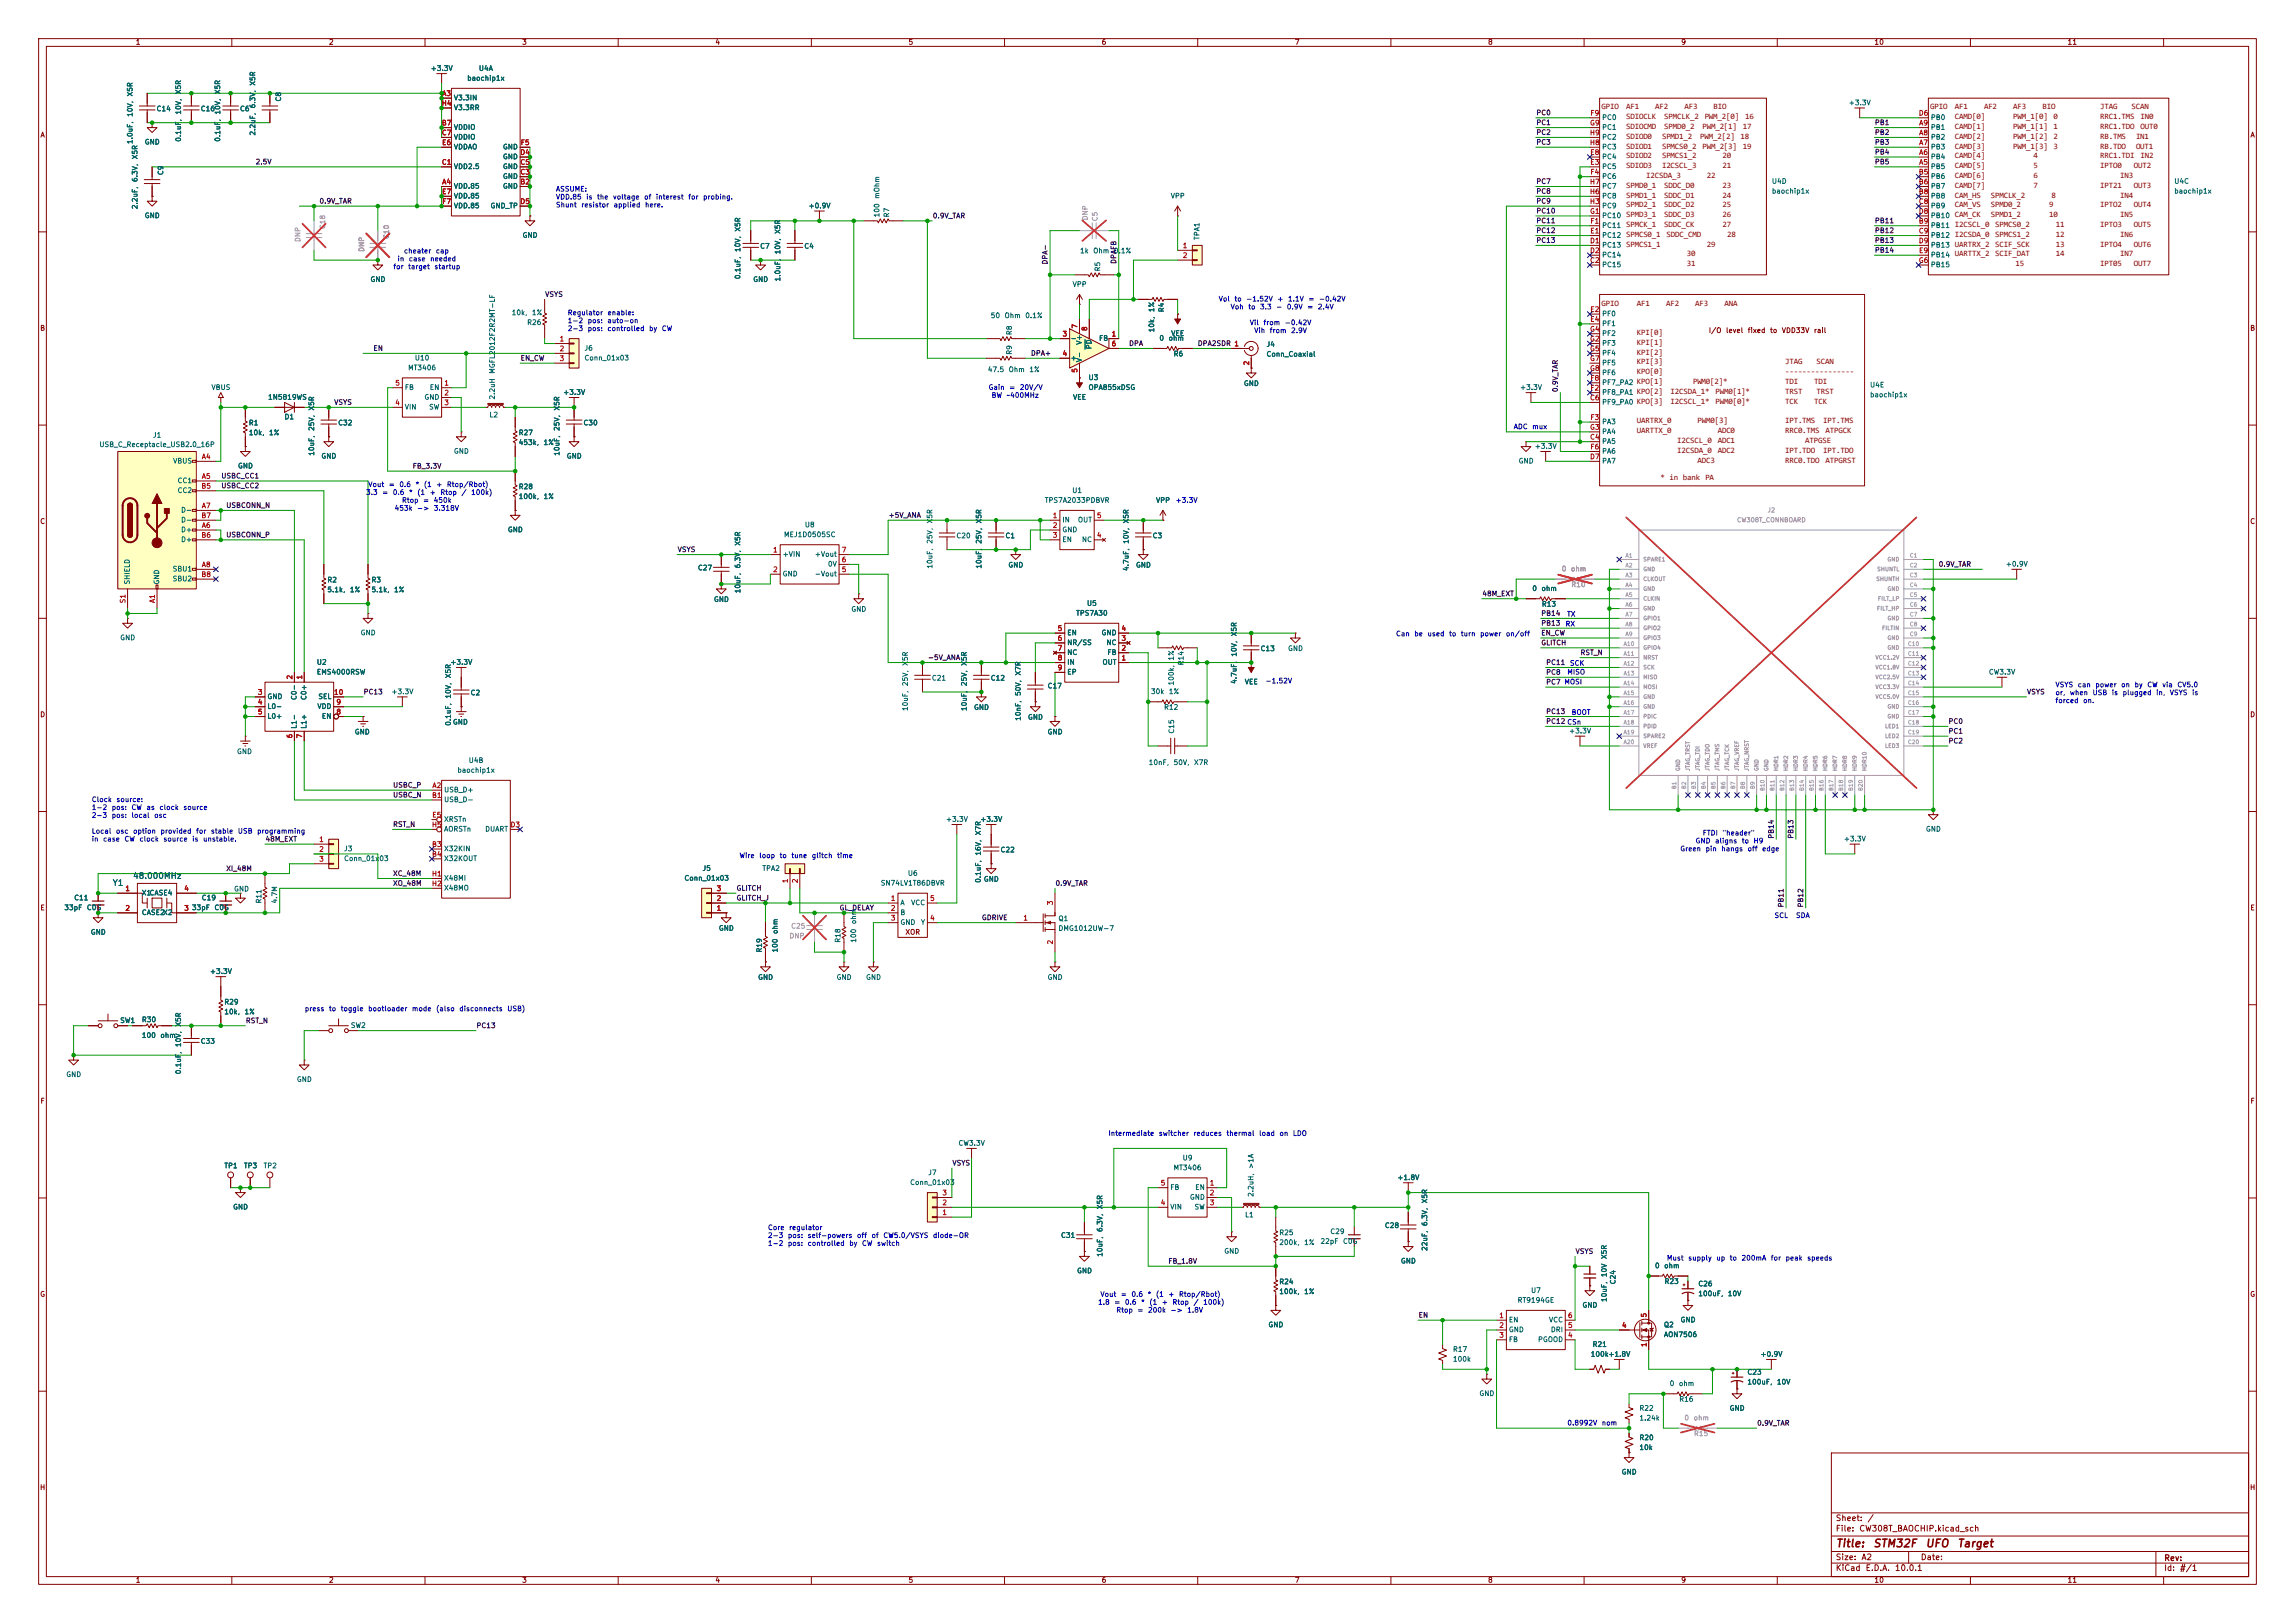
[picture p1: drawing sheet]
<svg xmlns="http://www.w3.org/2000/svg" width="594mm" height="420mm" viewBox="0 0 594 420" stroke-linecap="round" stroke-linejoin="round" font-family="sans-serif">
<defs><g id="words">
<g font-size="2.1" fill="#840000">
<text x="414.5" y="28.3">GPIO</text>
<text x="420.9" y="28.3">AF1</text>
<text x="428.4" y="28.3">AF2</text>
<text x="436" y="28.3">AF3</text>
<text x="443.5" y="28.3">BIO</text>
<text x="499.6" y="28.3">GPIO</text>
<text x="506" y="28.3">AF1</text>
<text x="513.5" y="28.3">AF2</text>
<text x="521.1" y="28.3">AF3</text>
<text x="528.6" y="28.3">BIO</text>
<text x="543.6" y="28.3">JTAG</text>
<text x="551.7" y="28.3">SCAN</text>
<text x="420.9" y="30.8">SDIOCLK</text>
<text x="420.9" y="33.4">SDIOCMD</text>
<text x="420.9" y="35.9">SDIOD0</text>
<text x="430.2" y="35.9">SPMD1_2</text>
<text x="430.8" y="30.8">SPMCLK_2</text>
<text x="430.8" y="33.4">SPMD0_2</text>
<text x="440.1" y="35.9">PWM_2[2]</text>
<text x="440.6" y="33.4">PWM_2[1]</text>
<text x="441.2" y="30.8">PWM_2[0]</text>
<text x="450.5" y="35.9">18</text>
<text x="451.1" y="33.4">17</text>
<text x="451.7" y="30.8">16</text>
<text x="506" y="30.8">CAMD[0]</text>
<text x="506" y="33.4">CAMD[1]</text>
<text x="506" y="35.9">CAMD[2]</text>
<text x="521.1" y="30.8">PWM_1[0]</text>
<text x="521.1" y="33.4">PWM_1[1]</text>
<text x="521.1" y="35.9">PWM_1[2]</text>
<text x="531.5" y="30.8">0</text>
<text x="531.5" y="33.4">1</text>
<text x="531.5" y="35.9">2</text>
<text x="543.6" y="30.8">RRC1.TMS</text>
<text x="543.6" y="33.4">RRC1.TDO</text>
<text x="543.6" y="35.9">RB.TMS</text>
<text x="552.9" y="35.9">IN1</text>
<text x="554" y="30.8">IN0</text>
<text x="554" y="33.4">OUT0</text>
<text x="420.9" y="38.4">SDIOD1</text>
<text x="420.9" y="41">SDIOD2</text>
<text x="430.2" y="38.4">SPMCS0_2</text>
<text x="430.2" y="41">SPMCS1_2</text>
<text x="440.6" y="38.4">PWM_2[3]</text>
<text x="445.9" y="41">20</text>
<text x="451.1" y="38.4">19</text>
<text x="506" y="38.4">CAMD[3]</text>
<text x="506" y="41">CAMD[4]</text>
<text x="521.1" y="38.4">PWM_1[3]</text>
<text x="526.3" y="41">4</text>
<text x="531.5" y="38.4">3</text>
<text x="543.6" y="38.4">RB.TDO</text>
<text x="543.6" y="41">RRC1.TDI</text>
<text x="552.9" y="38.4">OUT1</text>
<text x="554" y="41">IN2</text>
<text x="420.9" y="43.5">SDIOD3</text>
<text x="426.1" y="46">I2CSDA_3</text>
<text x="430.2" y="43.5">I2CSCL_3</text>
<text x="441.8" y="46">22</text>
<text x="445.9" y="43.5">21</text>
<text x="506" y="43.5">CAMD[5]</text>
<text x="506" y="46">CAMD[6]</text>
<text x="526.3" y="43.5">5</text>
<text x="526.3" y="46">6</text>
<text x="543.6" y="43.5">IPTO0</text>
<text x="548.8" y="46">IN3</text>
<text x="552.3" y="43.5">OUT2</text>
<text x="420.9" y="48.6">SPMD0_1</text>
<text x="420.9" y="51.1">SPMD1_1</text>
<text x="420.9" y="53.7">SPMD2_1</text>
<text x="430.8" y="48.6">SDDC_D0</text>
<text x="430.8" y="51.1">SDDC_D1</text>
<text x="430.8" y="53.7">SDDC_D2</text>
<text x="445.9" y="48.6">23</text>
<text x="445.9" y="51.1">24</text>
<text x="445.9" y="53.7">25</text>
<text x="506" y="48.6">CAMD[7]</text>
<text x="506" y="51.1">CAM_HS</text>
<text x="506" y="53.7">CAM_VS</text>
<text x="515.3" y="51.1">SPMCLK_2</text>
<text x="515.3" y="53.7">SPMD0_2</text>
<text x="526.3" y="48.6">7</text>
<text x="530.4" y="53.7">9</text>
<text x="531" y="51.1">8</text>
<text x="543.6" y="48.6">IPT21</text>
<text x="543.6" y="53.7">IPTO2</text>
<text x="548.8" y="51.1">IN4</text>
<text x="552.3" y="48.6">OUT3</text>
<text x="552.3" y="53.7">OUT4</text>
<text x="420.9" y="56.2">SPMD3_1</text>
<text x="420.9" y="58.7">SPMCK_1</text>
<text x="430.8" y="56.2">SDDC_D3</text>
<text x="430.8" y="58.7">SDDC_CK</text>
<text x="445.9" y="56.2">26</text>
<text x="445.9" y="58.7">27</text>
<text x="506" y="56.2">CAM_CK</text>
<text x="506" y="58.7">I2CSCL_0</text>
<text x="515.3" y="56.2">SPMD1_2</text>
<text x="516.4" y="58.7">SPMCS0_2</text>
<text x="530.4" y="56.2">10</text>
<text x="532.1" y="58.7">11</text>
<text x="543.6" y="58.7">IPTO3</text>
<text x="548.8" y="56.2">IN5</text>
<text x="552.3" y="58.7">OUT5</text>
<text x="420.9" y="61.3">SPMCS0_1</text>
<text x="420.9" y="63.8">SPMCS1_1</text>
<text x="431.3" y="61.3">SDDC_CMD</text>
<text x="441.8" y="63.8">29</text>
<text x="447" y="61.3">28</text>
<text x="506" y="61.3">I2CSDA_0</text>
<text x="506" y="63.8">UARTRX_2</text>
<text x="516.4" y="61.3">SPMCS1_2</text>
<text x="516.4" y="63.8">SCIF_SCK</text>
<text x="532.1" y="61.3">12</text>
<text x="532.1" y="63.8">13</text>
<text x="543.6" y="63.8">IPTO4</text>
<text x="548.8" y="61.3">IN6</text>
<text x="552.3" y="63.8">OUT6</text>
<text x="436.6" y="66.4">30</text>
<text x="436.6" y="68.9">31</text>
<text x="506" y="66.4">UARTTX_2</text>
<text x="516.4" y="66.4">SCIF_DAT</text>
<text x="521.7" y="68.9">15</text>
<text x="532.1" y="66.4">14</text>
<text x="543.6" y="68.9">IPT05</text>
<text x="548.8" y="66.4">IN7</text>
<text x="552.3" y="68.9">OUT7</text>
<text x="414.5" y="79.1">GPIO</text>
<text x="423.7" y="79.1">AF1</text>
<text x="431.2" y="79.1">AF2</text>
<text x="438.8" y="79.1">AF3</text>
<text x="446.3" y="79.1">ANA</text>
<text x="423.7" y="86.7">KPI[0]</text>
<text x="423.7" y="89.2">KPI[1]</text>
<text x="423.7" y="91.8">KPI[2]</text>
<text x="423.7" y="94.3">KPI[3]</text>
<text x="462" y="94.3">JTAG</text>
<text x="470.2" y="94.3">SCAN</text>
<text x="423.7" y="96.8">KPO[0]</text>
<text x="423.7" y="99.4">KPO[1]</text>
<text x="423.7" y="101.9">KPO[2]</text>
<text x="432.4" y="101.9">I2CSDA_1*</text>
<text x="438.2" y="99.4">PWM0[2]*</text>
<text x="444" y="101.9">PWM0[1]*</text>
<text x="462" y="96.9">----------------</text>
<text x="462" y="99.4">TDI</text>
<text x="462" y="101.9">TRST</text>
<text x="469.6" y="99.4">TDI</text>
<text x="470.2" y="101.9">TRST</text>
<text x="423.7" y="104.5">KPO[3]</text>
<text x="432.4" y="104.5">I2CSCL_1*</text>
<text x="444" y="104.5">PWM0[0]*</text>
<text x="462" y="104.5">TCK</text>
<text x="469.6" y="104.5">TCK</text>
<text x="423.7" y="109.5">UARTRX_0</text>
<text x="423.7" y="112.1">UARTTX_0</text>
<text x="439.4" y="109.5">PWM0[3]</text>
<text x="444.6" y="112.1">ADC0</text>
<text x="462" y="109.6">IPT.TMS</text>
<text x="462" y="112.1">RRC0.TMS</text>
<text x="471.9" y="109.6">IPT.TMS</text>
<text x="472.5" y="112.1">ATPGCK</text>
<text x="434.1" y="114.6">I2CSCL_0</text>
<text x="434.1" y="117.2">I2CSDA_0</text>
<text x="439.4" y="119.7">ADC3</text>
<text x="444.6" y="114.6">ADC1</text>
<text x="444.6" y="117.2">ADC2</text>
<text x="462" y="117.2">IPT.TDO</text>
<text x="462" y="119.7">RRC0.TDO</text>
<text x="467.3" y="114.6">ATPGSE</text>
<text x="471.9" y="117.2">IPT.TDO</text>
<text x="472.5" y="119.7">ATPGRST</text>
<text x="429.8" y="124.3">* in bank PA</text>
</g>
<g font-size="2" fill="#840000">
<text x="475" y="400.9">Title:</text>
<text x="484.7" y="400.9">STM32F</text>
<text x="498.2" y="400.9">UFO</text>
<text x="506.5" y="400.9">Target</text>
</g>
<g font-size="1.5" fill="#006464">
<text x="34.3" y="227.8">48.000MHz</text>
<text x="29" y="229.6">Y1</text>
</g>
<g font-size="1.5" fill="#840000">
<text x="475" y="394">Sheet:</text>
<text x="483.2" y="394">/</text>
<text x="475" y="396.7">File:</text>
<text x="481.1" y="396.7">CW308T_BAOCHIP.kicad_sch</text>
<text x="475" y="406.9">KiCad</text>
<text x="475" y="404.1">Size:</text>
<text x="481.7" y="404.1">A2</text>
<text x="482.7" y="406.9">E.D.A.</text>
<text x="490.3" y="406.9">10.0.1</text>
<text x="497" y="404.1">Date:</text>
<text x="560" y="404.3">Rev:</text>
<text x="560" y="406.9">Id:</text>
<text x="564.1" y="406.9">#/1</text>
</g>
<g font-size="1.3" fill="#840000">
<text x="35" y="11.9">1</text>
<text x="85" y="11.9">2</text>
<text x="135" y="11.9">3</text>
<text x="185" y="11.9">4</text>
<text x="235" y="11.9">5</text>
<text x="285" y="11.9">6</text>
<text x="335" y="11.9">7</text>
<text x="385" y="11.9">8</text>
<text x="435" y="11.9">9</text>
<text x="485" y="11.9">10</text>
<text x="535" y="11.9">11</text>
<text x="10.3" y="35.9">A</text>
<text x="582.3" y="35.9">A</text>
<text x="10.3" y="85.9">B</text>
<text x="442.1" y="86.5">I/O</text>
<text x="446.6" y="86.5">level</text>
<text x="452.2" y="86.5">fixed</text>
<text x="458" y="86.5">to</text>
<text x="461" y="86.5">VDD33V</text>
<text x="469.4" y="86.5">rail</text>
<text x="582.3" y="85.9">B</text>
<text x="10.3" y="135.9">C</text>
<text x="582.3" y="135.9">C</text>
<text x="10.3" y="185.9">D</text>
<text x="582.3" y="185.9">D</text>
<text x="10.3" y="235.9">E</text>
<text x="582.3" y="235.9">E</text>
<text x="234.2" y="242.2">XOR</text>
<text x="10.3" y="285.9">F</text>
<text x="582.3" y="285.9">F</text>
<text x="10.3" y="335.9">G</text>
<text x="582.3" y="335.9">G</text>
<text x="10.2" y="385.9">H</text>
<text x="582.2" y="385.9">H</text>
<text x="35" y="409.9">1</text>
<text x="85" y="409.9">2</text>
<text x="135" y="409.9">3</text>
<text x="185" y="409.9">4</text>
<text x="235" y="409.9">5</text>
<text x="285" y="409.9">6</text>
<text x="335" y="409.9">7</text>
<text x="385" y="409.9">8</text>
<text x="435" y="409.9">9</text>
<text x="485" y="409.9">10</text>
<text x="535" y="409.9">11</text>
</g>
<g font-size="1.3" fill="#006464">
<text x="66.4" y="22.3" transform="rotate(-90 66.4 22.3)">X5R</text>
<text x="111.4" y="18.6">+3.3V</text>
<text x="120.8" y="21.2">baochip1x</text>
<text x="123.8" y="18.6">U4A</text>
<text x="34.6" y="25.1" transform="rotate(-90 34.6 25.1)">X5R</text>
<text x="40.4" y="29.1">C14</text>
<text x="47.1" y="29.8" transform="rotate(-90 47.1 29.8)">10V,</text>
<text x="47.1" y="24.5" transform="rotate(-90 47.1 24.5)">X5R</text>
<text x="51.8" y="29.1">C16</text>
<text x="57.3" y="29.8" transform="rotate(-90 57.3 29.8)">10V,</text>
<text x="57.3" y="24.5" transform="rotate(-90 57.3 24.5)">X5R</text>
<text x="62" y="29.1">C6</text>
<text x="66.4" y="28.2" transform="rotate(-90 66.4 28.2)">6.3V,</text>
<text x="73" y="26.4" transform="rotate(-90 73 26.4)">C8</text>
<text x="117.3" y="26.3">V3.3IN</text>
<text x="117.3" y="28.8">V3.3RR</text>
<text x="478.4" y="27.5">+3.3V</text>
<text x="34.6" y="30.4" transform="rotate(-90 34.6 30.4)">10V,</text>
<text x="66.4" y="35.2" transform="rotate(-90 66.4 35.2)">2.2uF,</text>
<text x="117.3" y="33.9">VDDIO</text>
<text x="414.5" y="31.3">PC0</text>
<text x="414.5" y="33.9">PC1</text>
<text x="499.6" y="33.9">PB1</text>
<text x="499.6" y="31.3">PB0</text>
<text x="34.6" y="37.4" transform="rotate(-90 34.6 37.4)">1.0uF,</text>
<text x="35.9" y="41.3" transform="rotate(-90 35.9 41.3)">X5R</text>
<text x="37.3" y="37.7">GND</text>
<text x="47.1" y="36.8" transform="rotate(-90 47.1 36.8)">0.1uF,</text>
<text x="57.3" y="36.8" transform="rotate(-90 57.3 36.8)">0.1uF,</text>
<text x="117.3" y="36.4">VDDIO</text>
<text x="117.3" y="39">VDDAO</text>
<text x="130" y="41.5">GND</text>
<text x="130" y="39">GND</text>
<text x="414.5" y="41.5">PC4</text>
<text x="414.5" y="39">PC3</text>
<text x="414.5" y="36.4">PC2</text>
<text x="499.6" y="41.5">PB4</text>
<text x="499.6" y="39">PB3</text>
<text x="499.6" y="36.4">PB2</text>
<text x="35.9" y="47.2" transform="rotate(-90 35.9 47.2)">6.3V,</text>
<text x="42.6" y="45.5" transform="rotate(-90 42.6 45.5)">C9</text>
<text x="117.3" y="44">VDD2.5</text>
<text x="130" y="46.6">GND</text>
<text x="130" y="44">GND</text>
<text x="414.5" y="44">PC5</text>
<text x="414.5" y="46.6">PC6</text>
<text x="458.5" y="47.9">U4D</text>
<text x="499.6" y="44">PB5</text>
<text x="499.6" y="46.6">PB6</text>
<text x="562.6" y="47.9">U4C</text>
<text x="117.3" y="49.1">VDD.85</text>
<text x="117.3" y="51.7">VDD.85</text>
<text x="130" y="49.1">GND</text>
<text x="227.9" y="51.6" transform="rotate(-90 227.9 51.6)">mOhm</text>
<text x="302.9" y="51.7">VPP</text>
<text x="414.5" y="51.7">PC8</text>
<text x="414.5" y="49.1">PC7</text>
<text x="458.5" y="50.4">baochip1x</text>
<text x="499.6" y="49.1">PB7</text>
<text x="499.6" y="51.7">PB8</text>
<text x="562.6" y="50.4">baochip1x</text>
<text x="35.9" y="54.3" transform="rotate(-90 35.9 54.3)">2.2uF,</text>
<text x="37.3" y="56.7">GND</text>
<text x="117.3" y="54.2">VDD.85</text>
<text x="126.8" y="54.2">GND_TP</text>
<text x="209.1" y="54.2">+0.9V</text>
<text x="227.9" y="56.4" transform="rotate(-90 227.9 56.4)">100</text>
<text x="230.4" y="56.4" transform="rotate(-90 230.4 56.4)">R7</text>
<text x="414.5" y="59.3">PC11</text>
<text x="414.5" y="56.7">PC10</text>
<text x="414.5" y="54.2">PC9</text>
<text x="499.6" y="59.3">PB11</text>
<text x="499.6" y="54.2">PB9</text>
<text x="499.6" y="56.7">PB10</text>
<text x="135.1" y="61.8">GND</text>
<text x="191.9" y="65.3" transform="rotate(-90 191.9 65.3)">10V,</text>
<text x="191.9" y="60.1" transform="rotate(-90 191.9 60.1)">X5R</text>
<text x="196.6" y="64.7">C7</text>
<text x="202.2" y="65.9" transform="rotate(-90 202.2 65.9)">10V,</text>
<text x="202.2" y="60.6" transform="rotate(-90 202.2 60.6)">X5R</text>
<text x="208" y="64.7">C4</text>
<text x="279.4" y="65.9">1k</text>
<text x="282.8" y="65.9">Ohm</text>
<text x="288.2" y="65.9">0.1%</text>
<text x="310.7" y="62.2" transform="rotate(-90 310.7 62.2)">TPA1</text>
<text x="414.5" y="64.4">PC13</text>
<text x="414.5" y="61.8">PC12</text>
<text x="499.6" y="61.8">PB12</text>
<text x="499.6" y="64.4">PB13</text>
<text x="285.1" y="70.3" transform="rotate(-90 285.1 70.3)">R5</text>
<text x="414.5" y="69.4">PC15</text>
<text x="414.5" y="66.9">PC14</text>
<text x="499.6" y="66.9">PB14</text>
<text x="499.6" y="69.4">PB15</text>
<text x="95.8" y="73.3">GND</text>
<text x="191.9" y="72.4" transform="rotate(-90 191.9 72.4)">0.1uF,</text>
<text x="194.8" y="73.3">GND</text>
<text x="202.2" y="73" transform="rotate(-90 202.2 73)">1.0uF,</text>
<text x="277.5" y="74.5">VPP</text>
<text x="132.3" y="81.9">10k,</text>
<text x="137.5" y="81.9">1%</text>
<text x="256.3" y="82.6">50</text>
<text x="259.9" y="82.6">Ohm</text>
<text x="265.2" y="82.6">0.1%</text>
<text x="299" y="80.9" transform="rotate(-90 299 80.9)">1%</text>
<text x="301.6" y="80.9" transform="rotate(-90 301.6 80.9)">R4</text>
<text x="414.5" y="82.1">PF0</text>
<text x="136.3" y="84.4">R26</text>
<text x="262.2" y="86.9" transform="rotate(-90 262.2 86.9)">R8</text>
<text x="277" y="88.5">-</text>
<text x="280.3" y="89.4" transform="rotate(-90 280.3 89.4)">V+</text>
<text x="284.3" y="88.5">FB</text>
<text x="299" y="86.1" transform="rotate(-90 299 86.1)">10k,</text>
<text x="299.9" y="88.5">0</text>
<text x="302.3" y="88.5">ohm</text>
<text x="303" y="87.2">VEE</text>
<text x="414.5" y="84.7">PF1</text>
<text x="414.5" y="89.8">PF3</text>
<text x="414.5" y="87.2">PF2</text>
<text x="107.2" y="93.6">U10</text>
<text x="151.1" y="91">J6</text>
<text x="151.1" y="93.6">Conn_01x03</text>
<text x="262.2" y="91.9" transform="rotate(-90 262.2 91.9)">R9</text>
<text x="277" y="93.6">+</text>
<text x="280.3" y="93.9" transform="rotate(-90 280.3 93.9)">V-</text>
<text x="282.8" y="90.5" transform="rotate(-90 282.8 90.5)">PD</text>
<text x="303.6" y="92.5">R6</text>
<text x="327.7" y="90.1">J4</text>
<text x="327.7" y="92.6">Conn_Coaxial</text>
<text x="414.5" y="92.3">PF4</text>
<text x="414.5" y="94.8">PF5</text>
<text x="54.6" y="101.2">VBUS</text>
<text x="104.6" y="101.2">FB</text>
<text x="105.5" y="96.1">MT3406</text>
<text x="111.1" y="101.2">EN</text>
<text x="128.4" y="96.9" transform="rotate(-90 128.4 96.9)">MGFL2012F2R2MT-LF</text>
<text x="255.5" y="96.6">47.5</text>
<text x="260.9" y="96.6">Ohm</text>
<text x="266.3" y="96.6">1%</text>
<text x="281.6" y="98.7">U3</text>
<text x="281.6" y="101.2">OPA855xDSG</text>
<text x="321.8" y="100.2">GND</text>
<text x="393.3" y="101.2">+3.3V</text>
<text x="414.5" y="99.9">PF7_PA2</text>
<text x="414.5" y="97.4">PF6</text>
<text x="483.9" y="100.6">U4E</text>
<text x="69.3" y="103.7">1N5819WS</text>
<text x="81.6" y="106.4" transform="rotate(-90 81.6 106.4)">X5R</text>
<text x="104.6" y="106.3">VIN</text>
<text x="109.7" y="103.7">GND</text>
<text x="110.9" y="106.3">SW</text>
<text x="128.4" y="103.5" transform="rotate(-90 128.4 103.5)">2.2uH</text>
<text x="145.1" y="106.4" transform="rotate(-90 145.1 106.4)">X5R</text>
<text x="145.6" y="102.5">+3.3V</text>
<text x="277.6" y="103.7">VEE</text>
<text x="414.5" y="105">PF9_PA0</text>
<text x="414.5" y="102.5">PF8_PA1</text>
<text x="483.9" y="103.1">baochip1x</text>
<text x="39.4" y="113.6">J1</text>
<text x="64.3" y="110.4">R1</text>
<text x="64.3" y="112.9">10k,</text>
<text x="69.5" y="112.9">1%</text>
<text x="73.5" y="108.8">D1</text>
<text x="81.6" y="111.6" transform="rotate(-90 81.6 111.6)">25V,</text>
<text x="87.4" y="110.4">C32</text>
<text x="126.5" y="108.3">L2</text>
<text x="134.1" y="112.9">R27</text>
<text x="145.1" y="111.6" transform="rotate(-90 145.1 111.6)">25V,</text>
<text x="150.9" y="110.4">C30</text>
<text x="414.5" y="110.1">PA3</text>
<text x="414.5" y="112.6">PA4</text>
<text x="25.6" y="116">USB_C_Receptacle_USB2.0_16P</text>
<text x="81.6" y="118.1" transform="rotate(-90 81.6 118.1)">10uF,</text>
<text x="83.1" y="119">GND</text>
<text x="117.3" y="117.7">GND</text>
<text x="134.1" y="115.5">453k,</text>
<text x="140.6" y="115.5">1%</text>
<text x="145.1" y="118.1" transform="rotate(-90 145.1 118.1)">10uF,</text>
<text x="146.6" y="119">GND</text>
<text x="397.1" y="116.4">+3.3V</text>
<text x="414.5" y="115.2">PA5</text>
<text x="414.5" y="117.7">PA6</text>
<text x="44.7" y="120.2">VBUS</text>
<text x="45.8" y="125.3">CC1</text>
<text x="61.5" y="121.5">GND</text>
<text x="392.9" y="120.2">GND</text>
<text x="414.5" y="120.2">PA7</text>
<text x="45.8" y="127.9">CC2</text>
<text x="134.1" y="129.4">100k,</text>
<text x="134.1" y="126.9">R28</text>
<text x="140.6" y="129.4">1%</text>
<text x="270.3" y="130.4">TPS7A2033PDBVR</text>
<text x="277.4" y="127.9">U1</text>
<text x="299.1" y="130.4">VPP</text>
<text x="46.7" y="132.9">D-</text>
<text x="46.7" y="135.5">D-</text>
<text x="208.2" y="136.8">U8</text>
<text x="241.6" y="135.6" transform="rotate(-90 241.6 135.6)">X5R</text>
<text x="254.3" y="135.6" transform="rotate(-90 254.3 135.6)">X5R</text>
<text x="274.8" y="135.5">IN</text>
<text x="278.9" y="135.5">OUT</text>
<text x="292.4" y="135.6" transform="rotate(-90 292.4 135.6)">X5R</text>
<text x="46.7" y="138">D+</text>
<text x="46.7" y="140.6">D+</text>
<text x="131.3" y="138">GND</text>
<text x="191.9" y="141.3" transform="rotate(-90 191.9 141.3)">X5R</text>
<text x="202.8" y="139.3">MEJ1D0505SC</text>
<text x="241.6" y="140.9" transform="rotate(-90 241.6 140.9)">25V,</text>
<text x="247.4" y="139.6">C20</text>
<text x="254.3" y="140.9" transform="rotate(-90 254.3 140.9)">25V,</text>
<text x="260.1" y="139.6">C1</text>
<text x="274.8" y="138">GND</text>
<text x="274.8" y="140.6">EN</text>
<text x="279.9" y="140.6">NC</text>
<text x="292.4" y="140.9" transform="rotate(-90 292.4 140.9)">10V,</text>
<text x="298.2" y="139.6">C3</text>
<text x="44.6" y="148.2">SBU1</text>
<text x="180.5" y="147.9">C27</text>
<text x="191.9" y="147.2" transform="rotate(-90 191.9 147.2)">6.3V,</text>
<text x="202.4" y="144.4">+VIN</text>
<text x="202.4" y="149.5">GND</text>
<text x="210.8" y="149.5">-Vout</text>
<text x="210.8" y="144.4">+Vout</text>
<text x="214.2" y="146.9">0V</text>
<text x="241.6" y="147.3" transform="rotate(-90 241.6 147.3)">10uF,</text>
<text x="254.3" y="147.3" transform="rotate(-90 254.3 147.3)">10uF,</text>
<text x="260.9" y="147.2">GND</text>
<text x="292.4" y="147.9" transform="rotate(-90 292.4 147.9)">4.7uF,</text>
<text x="293.9" y="147.2">GND</text>
<text x="519" y="146.9">+0.9V</text>
<text x="33.9" y="151.4" transform="rotate(-90 33.9 151.4)">SHIELD</text>
<text x="41.5" y="151.4" transform="rotate(-90 41.5 151.4)">GND</text>
<text x="44.6" y="150.7">SBU2</text>
<text x="84.6" y="151">R2</text>
<text x="84.6" y="153.6">5.1k,</text>
<text x="90.4" y="153.6">1%</text>
<text x="96" y="151">R3</text>
<text x="96" y="153.6">5.1k,</text>
<text x="101.8" y="153.6">1%</text>
<text x="191.9" y="153.7" transform="rotate(-90 191.9 153.7)">10uF,</text>
<text x="396.5" y="153.2">0</text>
<text x="398.8" y="153.2">ohm</text>
<text x="184.7" y="156.1">GND</text>
<text x="220.2" y="158.6">GND</text>
<text x="278.4" y="159.6">TPS7A30</text>
<text x="281.2" y="157.1">U5</text>
<text x="398.9" y="157.3">R13</text>
<text x="31" y="166">GND</text>
<text x="93.2" y="164.7">GND</text>
<text x="276.1" y="164.7">EN</text>
<text x="276.1" y="167.2">NR/SS</text>
<text x="285" y="164.7">GND</text>
<text x="286.2" y="167.2">NC</text>
<text x="320.4" y="164.8" transform="rotate(-90 320.4 164.8)">X5R</text>
<text x="81.9" y="172.3">U2</text>
<text x="116.4" y="172.3">+3.3V</text>
<text x="235.3" y="172.4" transform="rotate(-90 235.3 172.4)">X5R</text>
<text x="250.5" y="172.4" transform="rotate(-90 250.5 172.4)">X5R</text>
<text x="276.1" y="169.8">NC</text>
<text x="276.1" y="172.3">IN</text>
<text x="285.2" y="172.3">OUT</text>
<text x="286.5" y="169.8">FB</text>
<text x="304.1" y="171.1" transform="rotate(-90 304.1 171.1)">1%</text>
<text x="306.6" y="172.3" transform="rotate(-90 306.6 172.3)">R14</text>
<text x="320.4" y="170.1" transform="rotate(-90 320.4 170.1)">10V,</text>
<text x="326.1" y="168.8">C13</text>
<text x="333.2" y="168.8">GND</text>
<text x="81.9" y="174.9">EMS4000RSW</text>
<text x="101.2" y="179.9">+3.3V</text>
<text x="117" y="175.6" transform="rotate(-90 117 175.6)">X5R</text>
<text x="235.3" y="177.7" transform="rotate(-90 235.3 177.7)">25V,</text>
<text x="241.1" y="176.4">C21</text>
<text x="250.5" y="177.7" transform="rotate(-90 250.5 177.7)">25V,</text>
<text x="256.3" y="176.4">C12</text>
<text x="264.5" y="174.9" transform="rotate(-90 264.5 174.9)">X7R</text>
<text x="271" y="178.4">C17</text>
<text x="276.1" y="174.9">EP</text>
<text x="297.8" y="179.9">30k</text>
<text x="302.4" y="179.9">1%</text>
<text x="304.1" y="177.5" transform="rotate(-90 304.1 177.5)">100k,</text>
<text x="320.4" y="177.1" transform="rotate(-90 320.4 177.1)">4.7uF,</text>
<text x="322.1" y="177.4">VEE</text>
<text x="514.6" y="174.9">CW3.3V</text>
<text x="69.1" y="181.2">GND</text>
<text x="69.1" y="183.7">L0-</text>
<text x="77.1" y="181.3" transform="rotate(-90 77.1 181.3)">C0-</text>
<text x="79.6" y="181.3" transform="rotate(-90 79.6 181.3)">C0+</text>
<text x="82" y="183.7">VDD</text>
<text x="82.3" y="181.2">SEL</text>
<text x="117" y="180.9" transform="rotate(-90 117 180.9)">10V,</text>
<text x="121.7" y="180.2">C2</text>
<text x="235.3" y="184.1" transform="rotate(-90 235.3 184.1)">10uF,</text>
<text x="250.5" y="184.1" transform="rotate(-90 250.5 184.1)">10uF,</text>
<text x="252" y="184">GND</text>
<text x="264.5" y="180.2" transform="rotate(-90 264.5 180.2)">50V,</text>
<text x="301.2" y="184">R12</text>
<text x="69.1" y="186.3">L0+</text>
<text x="77.1" y="188.7" transform="rotate(-90 77.1 188.7)">L1-</text>
<text x="79.6" y="188.7" transform="rotate(-90 79.6 188.7)">L1+</text>
<text x="83.2" y="186.3">EN</text>
<text x="91.7" y="190.3">GND</text>
<text x="117" y="188" transform="rotate(-90 117 188)">0.1uF,</text>
<text x="117.1" y="187.8">GND</text>
<text x="264.5" y="186.7" transform="rotate(-90 264.5 186.7)">10nF,</text>
<text x="265.9" y="186.5">GND</text>
<text x="271" y="190.3">GND</text>
<text x="304.2" y="190" transform="rotate(-90 304.2 190)">C15</text>
<text x="406" y="190.1">+3.3V</text>
<text x="61.2" y="195.4">GND</text>
<text x="121.2" y="197.7">U4B</text>
<text x="118.3" y="200.3">baochip1x</text>
<text x="297.2" y="198.3">10nF,</text>
<text x="303.6" y="198.3">50V,</text>
<text x="308.9" y="198.3">X7R</text>
<text x="114.8" y="205.3">USB_D+</text>
<text x="114.8" y="207.9">USB_D-</text>
<text x="114.8" y="213">XRSTn</text>
<text x="114.8" y="215.5">AORSTn</text>
<text x="125.4" y="215.5">DUART</text>
<text x="244.7" y="213">+3.3V</text>
<text x="253.6" y="213">+3.3V</text>
<text x="498.3" y="215.5">GND</text>
<text x="88.9" y="220.6">J3</text>
<text x="114.8" y="220.6">X32KIN</text>
<text x="254.1" y="221.6" transform="rotate(-90 254.1 221.6)">16V,</text>
<text x="254.1" y="216.3" transform="rotate(-90 254.1 216.3)">X7R</text>
<text x="258.8" y="220.9">C22</text>
<text x="477.1" y="218">+3.3V</text>
<text x="88.9" y="223.1">Conn_01x03</text>
<text x="114.8" y="223.1">X32KOUT</text>
<text x="181.7" y="225.7">J5</text>
<text x="197.2" y="225.7">TPA2</text>
<text x="234.8" y="226.9">U6</text>
<text x="19.1" y="233.3">C11</text>
<text x="36.6" y="232">X1</text>
<text x="38.6" y="232">CASE4</text>
<text x="52.1" y="233.3">C19</text>
<text x="60.4" y="231">GND</text>
<text x="68" y="233.9" transform="rotate(-90 68 233.9)">R11</text>
<text x="72" y="233.9" transform="rotate(-90 72 233.9)">4.7M</text>
<text x="114.8" y="228.2">X48MI</text>
<text x="114.8" y="230.7">X48MO</text>
<text x="177" y="228.2">Conn_01x03</text>
<text x="227.8" y="229.5">SN74LV1T86DBVR</text>
<text x="254.1" y="228.6" transform="rotate(-90 254.1 228.6)">0.1uF,</text>
<text x="254.5" y="228.4">GND</text>
<text x="16.5" y="235.8">33pF</text>
<text x="22.3" y="235.8">C0G</text>
<text x="36.6" y="237.1">CASE2</text>
<text x="42.1" y="237.1">X2</text>
<text x="49.5" y="235.8">33pF</text>
<text x="55.4" y="235.8">C0G</text>
<text x="221.9" y="239.3" transform="rotate(-90 221.9 239.3)">ohm</text>
<text x="232.9" y="234.5">A</text>
<text x="232.9" y="237.1">B</text>
<text x="232.9" y="239.6">GND</text>
<text x="235.7" y="234.5">VCC</text>
<text x="238.2" y="239.6">Y</text>
<text x="273.8" y="238.6">Q1</text>
<text x="23.4" y="242.2">GND</text>
<text x="185.9" y="241.1">GND</text>
<text x="201.6" y="241.8" transform="rotate(-90 201.6 241.8)">ohm</text>
<text x="217.8" y="244.1" transform="rotate(-90 217.8 244.1)">R18</text>
<text x="221.9" y="244.1" transform="rotate(-90 221.9 244.1)">100</text>
<text x="273.8" y="241.2">DMG1012UW-7</text>
<text x="197.5" y="246.6" transform="rotate(-90 197.5 246.6)">R19</text>
<text x="201.6" y="246.6" transform="rotate(-90 201.6 246.6)">100</text>
<text x="54.2" y="252.3">+3.3V</text>
<text x="196.1" y="253.8">GND</text>
<text x="216.4" y="253.8">GND</text>
<text x="224" y="253.8">GND</text>
<text x="271" y="253.8">GND</text>
<text x="57.9" y="260.2">R29</text>
<text x="57.9" y="262.8">10k,</text>
<text x="63.1" y="262.8">1%</text>
<text x="31" y="265">SW1</text>
<text x="36.6" y="264.8">R30</text>
<text x="36.6" y="268.9">100</text>
<text x="41.4" y="268.9">ohm</text>
<text x="47.1" y="265.8" transform="rotate(-90 47.1 265.8)">X5R</text>
<text x="90.7" y="266.3">SW2</text>
<text x="47.1" y="271.1" transform="rotate(-90 47.1 271.1)">10V,</text>
<text x="51.8" y="270.4">C33</text>
<text x="17" y="279">GND</text>
<text x="47.1" y="278.1" transform="rotate(-90 47.1 278.1)">0.1uF,</text>
<text x="76.7" y="280.3">GND</text>
<text x="247.9" y="296.8">CW3.3V</text>
<text x="57.9" y="302.6">TP1</text>
<text x="63" y="302.6">TP3</text>
<text x="68.1" y="302.6">TP2</text>
<text x="240.1" y="304.4">J7</text>
<text x="303.6" y="303.1">MT3406</text>
<text x="306" y="300.6">U9</text>
<text x="324.7" y="302.6" transform="rotate(-90 324.7 302.6)">&gt;1A</text>
<text x="361.5" y="305.7">+1.8V</text>
<text x="235.4" y="306.9">Conn_01x03</text>
<text x="302.8" y="308.2">FB</text>
<text x="307.8" y="310.7">GND</text>
<text x="309.2" y="308.2">EN</text>
<text x="324.7" y="309.9" transform="rotate(-90 324.7 309.9)">2.2uH,</text>
<text x="369.7" y="311.5" transform="rotate(-90 369.7 311.5)">X5R</text>
<text x="60.2" y="313.3">GND</text>
<text x="285.6" y="313" transform="rotate(-90 285.6 313)">X5R</text>
<text x="302.8" y="313.3">VIN</text>
<text x="309" y="313.3">SW</text>
<text x="322.1" y="315.3">L1</text>
<text x="369.7" y="317.4" transform="rotate(-90 369.7 317.4)">6.3V,</text>
<text x="274.5" y="320.6">C31</text>
<text x="285.6" y="318.9" transform="rotate(-90 285.6 318.9)">6.3V,</text>
<text x="331" y="322.5">200k,</text>
<text x="331" y="319.9">R25</text>
<text x="337.4" y="322.5">1%</text>
<text x="341.6" y="322.2">22pF</text>
<text x="344.2" y="319.6">C29</text>
<text x="347.5" y="322.2">C0G</text>
<text x="358.3" y="318.1">C28</text>
<text x="369.7" y="323.8" transform="rotate(-90 369.7 323.8)">22uF,</text>
<text x="278.6" y="329.8">GND</text>
<text x="285.6" y="325.4" transform="rotate(-90 285.6 325.4)">10uF,</text>
<text x="316.7" y="324.7">GND</text>
<text x="362.5" y="327.3">GND</text>
<text x="416.2" y="325.9" transform="rotate(-90 416.2 325.9)">X5R</text>
<text x="428.2" y="328.5">0</text>
<text x="430.6" y="328.5">ohm</text>
<text x="331" y="335.2">100k,</text>
<text x="331" y="332.6">R24</text>
<text x="337.4" y="335.2">1%</text>
<text x="396.1" y="334.9">U7</text>
<text x="416.2" y="330.6" transform="rotate(-90 416.2 330.6)">10V</text>
<text x="418.4" y="332.5" transform="rotate(-90 418.4 332.5)">C24</text>
<text x="430.7" y="332.6">R23</text>
<text x="439.4" y="335.7">100uF,</text>
<text x="439.4" y="333.2">C26</text>
<text x="447.1" y="335.7">10V</text>
<text x="392.7" y="337.4">RT9194GE</text>
<text x="409.4" y="338.7">GND</text>
<text x="416.2" y="337" transform="rotate(-90 416.2 337)">10uF,</text>
<text x="328.2" y="343.8">GND</text>
<text x="390.4" y="342.5">EN</text>
<text x="390.4" y="345">GND</text>
<text x="390.4" y="347.6">FB</text>
<text x="397.9" y="347.6">PGOOD</text>
<text x="400.8" y="342.5">VCC</text>
<text x="401.3" y="345">DRI</text>
<text x="430.5" y="343.8">Q2</text>
<text x="430.5" y="346.3">AON7506</text>
<text x="434.8" y="342.5">GND</text>
<text x="375.9" y="350.1">R17</text>
<text x="375.9" y="352.7">100k</text>
<text x="411.6" y="351.4">100k+1.8V</text>
<text x="412.1" y="348.8">R21</text>
<text x="455.5" y="351.4">+0.9V</text>
<text x="432" y="359">0</text>
<text x="434.4" y="359">ohm</text>
<text x="452.1" y="358.6">100uF,</text>
<text x="452.1" y="356">C23</text>
<text x="459.8" y="358.6">10V</text>
<text x="382.8" y="361.5">GND</text>
<text x="424.2" y="365.4">R22</text>
<text x="434.5" y="363">R16</text>
<text x="447.5" y="365.4">GND</text>
<text x="424.2" y="367.9">1.24k</text>
<text x="424.2" y="375.5">10k</text>
<text x="424.2" y="373">R20</text>
<text x="419.6" y="381.9">GND</text>
</g>
<g font-size="1.3" fill="#a90000">
<text x="114.2" y="27.7">H4</text>
<text x="114.3" y="25.1">A3</text>
<text x="114.2" y="32.8">B7</text>
<text x="114.2" y="35.3">C7</text>
<text x="411.4" y="35.3">H9</text>
<text x="411.4" y="32.8">G9</text>
<text x="411.5" y="30.2">F9</text>
<text x="496.5" y="30.2">D6</text>
<text x="496.6" y="35.3">A8</text>
<text x="496.6" y="32.8">A9</text>
<text x="114.3" y="37.8">E6</text>
<text x="134.5" y="40.4">D4</text>
<text x="134.6" y="37.8">F5</text>
<text x="411.4" y="37.8">H8</text>
<text x="411.5" y="40.4">E8</text>
<text x="496.6" y="40.4">A6</text>
<text x="496.6" y="37.8">A7</text>
<text x="114.2" y="42.9">C1</text>
<text x="134.5" y="45.5">C3</text>
<text x="134.5" y="42.9">C5</text>
<text x="411.5" y="42.9">E3</text>
<text x="411.5" y="45.5">F4</text>
<text x="496.5" y="45.5">B5</text>
<text x="496.6" y="42.9">A5</text>
<text x="114.3" y="50.5">E7</text>
<text x="114.3" y="48">A4</text>
<text x="114.3" y="53.1">F7</text>
<text x="134.5" y="48">B2</text>
<text x="134.5" y="53.1">D5</text>
<text x="411.4" y="53.1">H3</text>
<text x="411.4" y="50.5">H6</text>
<text x="411.4" y="48">H7</text>
<text x="496.5" y="48">B6</text>
<text x="496.5" y="50.5">B8</text>
<text x="496.5" y="53.1">C8</text>
<text x="411.4" y="55.6">G1</text>
<text x="411.5" y="58.2">F1</text>
<text x="496.5" y="58.2">B9</text>
<text x="496.5" y="55.6">D8</text>
<text x="306" y="64.5">1</text>
<text x="411.4" y="63.2">D1</text>
<text x="411.4" y="65.8">D2</text>
<text x="411.5" y="60.7">E1</text>
<text x="496.5" y="60.7">C9</text>
<text x="496.5" y="63.2">D9</text>
<text x="496.6" y="65.8">E9</text>
<text x="306" y="67.1">2</text>
<text x="411.4" y="68.3">C2</text>
<text x="496.5" y="68.3">G6</text>
<text x="411.5" y="81">E2</text>
<text x="411.5" y="83.6">E4</text>
<text x="144.7" y="88.6">1</text>
<text x="274.9" y="87.4">3</text>
<text x="279.1" y="85.2" transform="rotate(-90 279.1 85.2)">7</text>
<text x="281.7" y="85.8" transform="rotate(-90 281.7 85.8)">8</text>
<text x="287.6" y="89.9">6</text>
<text x="287.6" y="87.4">1</text>
<text x="319.3" y="89.9">1</text>
<text x="411.4" y="88.6">G2</text>
<text x="411.4" y="86.1">G4</text>
<text x="144.7" y="91.2">2</text>
<text x="144.7" y="93.7">3</text>
<text x="274.9" y="92.5">4</text>
<text x="323.6" y="94.7" transform="rotate(-90 323.6 94.7)">2</text>
<text x="411.4" y="91.2">G5</text>
<text x="411.4" y="93.7">G7</text>
<text x="102.2" y="100.1">5</text>
<text x="114.9" y="100.1">1</text>
<text x="279.1" y="96.6" transform="rotate(-90 279.1 96.6)">5</text>
<text x="411.4" y="96.3">G8</text>
<text x="411.5" y="101.3">F2</text>
<text x="411.5" y="98.8">F8</text>
<text x="102.2" y="105.2">4</text>
<text x="114.9" y="102.6">2</text>
<text x="114.9" y="105.2">3</text>
<text x="411.4" y="103.9">C6</text>
<text x="411.4" y="111.5">G3</text>
<text x="411.5" y="109">F3</text>
<text x="52.1" y="119.1">A4</text>
<text x="411.4" y="114">C4</text>
<text x="411.4" y="119.1">D7</text>
<text x="411.5" y="116.6">F6</text>
<text x="52.1" y="124.2">A5</text>
<text x="52" y="126.7">B5</text>
<text x="52.1" y="131.8">A7</text>
<text x="52" y="134.4">B7</text>
<text x="52.1" y="136.9">A6</text>
<text x="272.3" y="134.4">1</text>
<text x="272.3" y="136.9">2</text>
<text x="283.8" y="134.4">5</text>
<text x="52" y="139.4">B6</text>
<text x="200" y="143.3">1</text>
<text x="217.7" y="143.3">7</text>
<text x="272.3" y="139.4">3</text>
<text x="283.8" y="139.4">4</text>
<text x="52" y="149.6">B8</text>
<text x="52.1" y="147.1">A8</text>
<text x="200" y="148.3">2</text>
<text x="217.7" y="148.3">5</text>
<text x="217.7" y="145.8">6</text>
<text x="32.8" y="156.3" transform="rotate(-90 32.8 156.3)">S1</text>
<text x="40.4" y="156.2" transform="rotate(-90 40.4 156.2)">A1</text>
<text x="273.6" y="163.6">5</text>
<text x="273.6" y="166.1">6</text>
<text x="290.1" y="166.1">3</text>
<text x="290.1" y="163.6">4</text>
<text x="273.6" y="168.7">7</text>
<text x="273.6" y="171.2">8</text>
<text x="273.6" y="173.7">9</text>
<text x="290.1" y="171.2">1</text>
<text x="290.1" y="168.7">2</text>
<text x="75.9" y="176" transform="rotate(-90 75.9 176)">2</text>
<text x="78.5" y="176" transform="rotate(-90 78.5 176)">1</text>
<text x="66.6" y="180.1">3</text>
<text x="66.6" y="182.6">4</text>
<text x="66.6" y="185.2">5</text>
<text x="86.3" y="180.1">10</text>
<text x="86.9" y="185.2">8</text>
<text x="86.9" y="182.6">9</text>
<text x="75.9" y="191.2" transform="rotate(-90 75.9 191.2)">6</text>
<text x="78.5" y="191.2" transform="rotate(-90 78.5 191.2)">7</text>
<text x="111.7" y="206.8">B1</text>
<text x="111.8" y="204.2">A2</text>
<text x="111.7" y="214.4">H5</text>
<text x="111.7" y="211.8">E5</text>
<text x="132" y="214.4">D3</text>
<text x="82.5" y="218.2">1</text>
<text x="82.5" y="220.7">2</text>
<text x="111.7" y="219.5">B3</text>
<text x="111.7" y="222">B4</text>
<text x="82.5" y="223.3">3</text>
<text x="111.7" y="227.1">H1</text>
<text x="32.3" y="230.9">1</text>
<text x="47.6" y="230.9">4</text>
<text x="111.7" y="229.6">H2</text>
<text x="185.3" y="233.4">2</text>
<text x="185.3" y="230.9">3</text>
<text x="204.2" y="228.7" transform="rotate(-90 204.2 228.7)">1</text>
<text x="206.8" y="228.7" transform="rotate(-90 206.8 228.7)">2</text>
<text x="230.4" y="233.4">1</text>
<text x="240.6" y="233.4">5</text>
<text x="32.3" y="236">2</text>
<text x="47.6" y="236">3</text>
<text x="185.3" y="236">1</text>
<text x="230.4" y="236">2</text>
<text x="230.4" y="238.5">3</text>
<text x="240.6" y="238.5">4</text>
<text x="264.7" y="238.5">1</text>
<text x="272.8" y="234.4" transform="rotate(-90 272.8 234.4)">3</text>
<text x="272.8" y="244.5" transform="rotate(-90 272.8 244.5)">2</text>
<text x="243.8" y="309.6">3</text>
<text x="300.3" y="307.1">5</text>
<text x="313" y="307.1">1</text>
<text x="313" y="309.6">2</text>
<text x="243.8" y="314.7">1</text>
<text x="243.8" y="312.2">2</text>
<text x="300.3" y="312.2">4</text>
<text x="313" y="312.2">3</text>
<text x="387.9" y="341.4">1</text>
<text x="405.7" y="341.4">6</text>
<text x="426.5" y="341.1" transform="rotate(-90 426.5 341.1)">5</text>
<text x="387.9" y="343.9">2</text>
<text x="387.9" y="346.5">3</text>
<text x="405.7" y="346.5">4</text>
<text x="405.7" y="343.9">5</text>
<text x="419.7" y="343.9">4</text>
<text x="426.5" y="348.7" transform="rotate(-90 426.5 348.7)">1</text>
</g>
<g font-size="1.3" fill="#0f0f0f">
<text x="397.5" y="35.2">PC2</text>
<text x="397.5" y="32.7">PC1</text>
<text x="397.5" y="30.1">PC0</text>
<text x="485.1" y="35.2">PB2</text>
<text x="485.1" y="32.7">PB1</text>
<text x="397.5" y="37.8">PC3</text>
<text x="485.1" y="40.3">PB4</text>
<text x="485.1" y="37.8">PB3</text>
<text x="66" y="42.8">2.5V</text>
<text x="397.5" y="47.9">PC7</text>
<text x="485.1" y="42.8">PB5</text>
<text x="82.5" y="53">0.9V_TAR</text>
<text x="397.5" y="53">PC9</text>
<text x="397.5" y="50.5">PC8</text>
<text x="241.3" y="56.8">0.9V_TAR</text>
<text x="397.5" y="55.5">PC10</text>
<text x="397.5" y="58.1">PC11</text>
<text x="485.1" y="58.1">PB11</text>
<text x="397.5" y="63.2">PC13</text>
<text x="397.5" y="60.6">PC12</text>
<text x="485.1" y="63.2">PB13</text>
<text x="485.1" y="60.6">PB12</text>
<text x="485.1" y="65.7">PB14</text>
<text x="271.4" y="68.6" transform="rotate(-90 271.4 68.6)">DPA-</text>
<text x="289.2" y="68.4" transform="rotate(-90 289.2 68.4)">DPAFB</text>
<text x="141" y="77.1">VSYS</text>
<text x="292.1" y="89.8">DPA</text>
<text x="309.9" y="89.8">DPA2SDR 1</text>
<text x="96.5" y="91.1">EN</text>
<text x="134.6" y="93.6">EN_CW</text>
<text x="266.7" y="92.4">DPA+</text>
<text x="403.5" y="101.6" transform="rotate(-90 403.5 101.6)">0.9V_TAR</text>
<text x="86.4" y="105.1">VSYS</text>
<text x="57.1" y="124.1">USBC_CC1</text>
<text x="106.7" y="121.6">FB_3.3V</text>
<text x="57.1" y="126.7">USBC_CC2</text>
<text x="58.4" y="131.7">USBCONN_N</text>
<text x="229.9" y="134.3">+5V_ANA</text>
<text x="58.4" y="139.4">USBCONN_P</text>
<text x="175.3" y="143.2">VSYS</text>
<text x="501.6" y="147">0.9V_TAR</text>
<text x="383.5" y="154.6">48M_EXT</text>
<text x="398.8" y="159.7">PB14</text>
<text x="398.8" y="164.8">EN_CW</text>
<text x="398.8" y="167.3">GLITCH</text>
<text x="398.8" y="162.2">PB13</text>
<text x="240" y="171.1">-5V_ANA</text>
<text x="400" y="172.4">PC11</text>
<text x="408.9" y="169.8">RST_N</text>
<text x="94" y="180">PC13</text>
<text x="400" y="174.9">PC8</text>
<text x="400" y="177.5">PC7 MOSI</text>
<text x="524.5" y="180">VSYS</text>
<text x="400" y="185.1">PC13</text>
<text x="400" y="187.6">PC12 CSn</text>
<text x="504.2" y="187.6">PC0</text>
<text x="504.2" y="190.2">PC1</text>
<text x="504.2" y="192.7">PC2</text>
<text x="101.6" y="206.7">USBC_N</text>
<text x="101.6" y="204.1">USBC_P</text>
<text x="101.6" y="214.3">RST_N</text>
<text x="68.6" y="218.1">48M_EXT</text>
<text x="459.4" y="217.2" transform="rotate(-90 459.4 217.2)">PB14</text>
<text x="464.5" y="217.2" transform="rotate(-90 464.5 217.2)">PB13</text>
<text x="58.4" y="225.7">XI_48M</text>
<text x="101.6" y="227">XC_48M</text>
<text x="101.6" y="229.5">XO_48M</text>
<text x="190.5" y="233.3">GLITCH_J</text>
<text x="190.5" y="230.8">GLITCH</text>
<text x="273" y="229.5">0.9V_TAR</text>
<text x="217.2" y="235.9">GL_DELAY</text>
<text x="254" y="238.4">GDRIVE</text>
<text x="461.9" y="234.9" transform="rotate(-90 461.9 234.9)">PB11</text>
<text x="467" y="234.9" transform="rotate(-90 467 234.9)">PB12</text>
<text x="63.5" y="265.1">RST_N</text>
<text x="123.2" y="266.4">PC13</text>
<text x="246.4" y="301.9">VSYS</text>
<text x="302.3" y="327.3">FB_1.8V</text>
<text x="407.7" y="324.8">VSYS</text>
<text x="367" y="341.3">EN</text>
<text x="454.7" y="369.2">0.9V_TAR</text>
</g>
<g font-size="1.3" fill="#0000c2">
<text x="143.8" y="49.9">ASSUME:</text>
<text x="143.8" y="51.9">VDD.85</text>
<text x="143.8" y="54">Shunt</text>
<text x="150.3" y="54">resistor</text>
<text x="151.6" y="51.9">is</text>
<text x="154.4" y="51.9">the</text>
<text x="158.5" y="51.9">voltage</text>
<text x="158.7" y="54">applied</text>
<text x="166.6" y="51.9">of</text>
<text x="166.8" y="54">here.</text>
<text x="169.6" y="51.9">interest</text>
<text x="178" y="51.9">for</text>
<text x="181.8" y="51.9">probing.</text>
<text x="104.4" y="65.9">cheater</text>
<text x="112.7" y="65.9">cap</text>
<text x="101.7" y="70">for</text>
<text x="102.8" y="67.9">in</text>
<text x="105.5" y="70">target</text>
<text x="105.7" y="67.9">case</text>
<text x="111.2" y="67.9">needed</text>
<text x="112.3" y="70">startup</text>
<text x="146.8" y="81.9">Regulator</text>
<text x="146.8" y="83.9">1-2</text>
<text x="152" y="83.9">pos:</text>
<text x="157.1" y="83.9">auto-on</text>
<text x="157.1" y="81.9">enable:</text>
<text x="315.3" y="78.3">Vol</text>
<text x="318.4" y="80.4">Voh</text>
<text x="319.4" y="78.3">to</text>
<text x="322.4" y="78.3">-1.52V</text>
<text x="322.9" y="80.4">to</text>
<text x="326" y="80.4">3.3</text>
<text x="330.2" y="80.4">-</text>
<text x="330.5" y="78.3">+</text>
<text x="332.9" y="80.4">0.9V</text>
<text x="333.2" y="78.3">1.1V</text>
<text x="338.2" y="80.4">=</text>
<text x="338.5" y="78.3">=</text>
<text x="341" y="80.4">2.4V</text>
<text x="341.3" y="78.3">-0.42V</text>
<text x="146.8" y="86">2-3</text>
<text x="152" y="86">pos:</text>
<text x="157.1" y="86">controlled</text>
<text x="167.9" y="86">by</text>
<text x="171.1" y="86">CW</text>
<text x="323.3" y="84.4">Vil</text>
<text x="324.5" y="86.5">Vih</text>
<text x="326.9" y="84.4">from</text>
<text x="328.5" y="86.5">from</text>
<text x="332.4" y="84.4">-0.42V</text>
<text x="334" y="86.5">2.9V</text>
<text x="255.7" y="101.2">Gain</text>
<text x="261.1" y="101.2">=</text>
<text x="263.8" y="101.2">20V/V</text>
<text x="256.5" y="103.2">BW</text>
<text x="260.4" y="103.2">~400MHz</text>
<text x="391.7" y="111.4">ADC</text>
<text x="396.5" y="111.4">mux</text>
<text x="94.6" y="128.4">3.3</text>
<text x="95.2" y="126.3">Vout</text>
<text x="98.8" y="128.4">=</text>
<text x="100.5" y="126.3">=</text>
<text x="101.5" y="128.4">0.6</text>
<text x="103.2" y="126.3">0.6</text>
<text x="103.9" y="130.4">Rtop</text>
<text x="105.7" y="128.4">*</text>
<text x="107.4" y="126.3">*</text>
<text x="107.9" y="128.4">(1</text>
<text x="109.4" y="130.4">=</text>
<text x="109.6" y="126.3">(1</text>
<text x="111.1" y="128.4">+</text>
<text x="112.1" y="130.4">450k</text>
<text x="112.8" y="126.3">+</text>
<text x="113.8" y="128.4">Rtop</text>
<text x="115.5" y="126.3">Rtop/Rbot)</text>
<text x="119.3" y="128.4">/</text>
<text x="121.8" y="128.4">100k)</text>
<text x="304.1" y="130.4">+3.3V</text>
<text x="102" y="132.5">453k</text>
<text x="107.8" y="132.5">-&gt;</text>
<text x="112.1" y="132.5">3.318V</text>
<text x="405.5" y="159.9">TX</text>
<text x="361.2" y="165">Can</text>
<text x="365.9" y="165">be</text>
<text x="369.3" y="165">used</text>
<text x="374.9" y="165">to</text>
<text x="378" y="165">turn</text>
<text x="382.9" y="165">power</text>
<text x="389.6" y="165">on/off</text>
<text x="405.1" y="162.4">RX</text>
<text x="406.2" y="172.6">SCK</text>
<text x="327.4" y="177.1">-1.52V</text>
<text x="405.5" y="174.9">MISO</text>
<text x="531.9" y="178.1">VSYS</text>
<text x="537.6" y="178.1">can</text>
<text x="542.2" y="178.1">power</text>
<text x="548.9" y="178.1">on</text>
<text x="552.3" y="178.1">by</text>
<text x="555.6" y="178.1">CW</text>
<text x="559.5" y="178.1">via</text>
<text x="563.4" y="178.1">CV5.0</text>
<text x="406.6" y="185.3">BOOT</text>
<text x="531.9" y="180.2">or,</text>
<text x="531.9" y="182.2">forced</text>
<text x="535.6" y="180.2">when</text>
<text x="539" y="182.2">on.</text>
<text x="541.5" y="180.2">USB</text>
<text x="546.5" y="180.2">is</text>
<text x="549.3" y="180.2">plugged</text>
<text x="557.9" y="180.2">in,</text>
<text x="561.5" y="180.2">VSYS</text>
<text x="567.2" y="180.2">is</text>
<text x="23.6" y="207.8">Clock</text>
<text x="23.6" y="209.9">1-2</text>
<text x="28.8" y="209.9">pos:</text>
<text x="30" y="207.8">source:</text>
<text x="33.9" y="209.9">CW</text>
<text x="37.8" y="209.9">as</text>
<text x="41.1" y="209.9">clock</text>
<text x="47.3" y="209.9">source</text>
<text x="23.6" y="211.9">2-3</text>
<text x="28.8" y="211.9">pos:</text>
<text x="33.9" y="211.9">local</text>
<text x="39.8" y="211.9">osc</text>
<text x="23.6" y="216">Local</text>
<text x="23.6" y="218.1">in</text>
<text x="26.5" y="218.1">case</text>
<text x="29.9" y="216">osc</text>
<text x="32.1" y="218.1">CW</text>
<text x="34.3" y="216">option</text>
<text x="36" y="218.1">clock</text>
<text x="41.4" y="216">provided</text>
<text x="42.2" y="218.1">source</text>
<text x="49.6" y="218.1">is</text>
<text x="50.6" y="216">for</text>
<text x="52.4" y="218.1">unstable.</text>
<text x="54.5" y="216">stable</text>
<text x="61.4" y="216">USB</text>
<text x="66.4" y="216">programming</text>
<text x="434.8" y="220.6">Green</text>
<text x="438.7" y="218.5">GND</text>
<text x="440.6" y="216.5">FTDI</text>
<text x="441.3" y="220.6">pin</text>
<text x="443.8" y="218.5">aligns</text>
<text x="445.4" y="220.6">hangs</text>
<text x="445.7" y="216.5">&quot;header&quot;</text>
<text x="450.7" y="218.5">to</text>
<text x="452.2" y="220.6">off</text>
<text x="453.7" y="218.5">H9</text>
<text x="456" y="220.6">edge</text>
<text x="191.3" y="222.4">Wire</text>
<text x="196.4" y="222.4">loop</text>
<text x="201.6" y="222.4">to</text>
<text x="204.7" y="222.4">tune</text>
<text x="210" y="222.4">glitch</text>
<text x="216.5" y="222.4">time</text>
<text x="459.2" y="237.8">SCL</text>
<text x="464.7" y="237.8">SDA</text>
<text x="78.8" y="262">press</text>
<text x="85" y="262">to</text>
<text x="88.1" y="262">toggle</text>
<text x="95.2" y="262">bootloader</text>
<text x="106.5" y="262">mode</text>
<text x="112.7" y="262">(also</text>
<text x="118.7" y="262">disconnects</text>
<text x="131.2" y="262">USB)</text>
<text x="286.8" y="294.2">Intermediate</text>
<text x="299.8" y="294.2">switcher</text>
<text x="308.8" y="294.2">reduces</text>
<text x="317.3" y="294.2">thermal</text>
<text x="325.7" y="294.2">load</text>
<text x="331" y="294.2">on</text>
<text x="334.5" y="294.2">LDO</text>
<text x="198.6" y="318.6">Core</text>
<text x="198.6" y="320.7">2-3</text>
<text x="198.6" y="322.7">1-2</text>
<text x="203.8" y="320.7">pos:</text>
<text x="203.8" y="322.7">pos:</text>
<text x="204.1" y="318.6">regulator</text>
<text x="208.9" y="320.7">self-powers</text>
<text x="208.9" y="322.7">controlled</text>
<text x="219.7" y="322.7">by</text>
<text x="221.7" y="320.7">off</text>
<text x="223" y="322.7">CW</text>
<text x="225.4" y="320.7">of</text>
<text x="226.9" y="322.7">switch</text>
<text x="228.5" y="320.7">CW5.0/VSYS</text>
<text x="241.3" y="320.7">diode-OR</text>
<text x="431.3" y="326.5">Must</text>
<text x="436.8" y="326.5">supply</text>
<text x="444.1" y="326.5">up</text>
<text x="447.6" y="326.5">to</text>
<text x="450.6" y="326.5">200mA</text>
<text x="458.2" y="326.5">for</text>
<text x="462" y="326.5">peak</text>
<text x="467.6" y="326.5">speeds</text>
<text x="284.7" y="335.9">Vout</text>
<text x="290" y="335.9">=</text>
<text x="292.7" y="335.9">0.6</text>
<text x="296.9" y="335.9">*</text>
<text x="299" y="335.9">(1</text>
<text x="302.3" y="335.9">+</text>
<text x="305" y="335.9">Rtop/Rbot)</text>
<text x="284.1" y="337.9">1.8</text>
<text x="288.3" y="337.9">=</text>
<text x="288.8" y="340">Rtop</text>
<text x="291" y="337.9">0.6</text>
<text x="294.3" y="340">=</text>
<text x="295.2" y="337.9">*</text>
<text x="297" y="340">200k</text>
<text x="297.3" y="337.9">(1</text>
<text x="300.6" y="337.9">+</text>
<text x="302.8" y="340">-&gt;</text>
<text x="303.3" y="337.9">Rtop</text>
<text x="307.1" y="340">1.8V</text>
<text x="308.8" y="337.9">/</text>
<text x="311.3" y="337.9">100k)</text>
<text x="405.5" y="369.2">0.8992V</text>
<text x="414.4" y="369.2">nom</text>
</g>
<g font-size="1.3" fill="#989898">
<text x="84.5" y="59.4" transform="rotate(-90 84.5 59.4)">C18</text>
<text x="281.8" y="57.1" transform="rotate(-90 281.8 57.1)">DNP</text>
<text x="284.4" y="57.4" transform="rotate(-90 284.4 57.4)">C5</text>
<text x="78" y="62.8" transform="rotate(-90 78 62.8)">DNP</text>
<text x="94.6" y="65.3" transform="rotate(-90 94.6 65.3)">DNP</text>
<text x="101" y="62" transform="rotate(-90 101 62)">C10</text>
<text x="404.1" y="148.1">0</text>
<text x="406.5" y="148.1">ohm</text>
<text x="406.6" y="152.2">R10</text>
<text x="204.2" y="243.1">DNP</text>
<text x="204.6" y="240.6">C25</text>
<text x="435.8" y="367.9">0</text>
<text x="438.2" y="367.9">ohm</text>
<text x="438.3" y="371.9">R15</text>
</g>
<g font-size="1.1" fill="#989898">
<text x="449.5" y="135.4">CW308T_CONNBOARD</text>
<text x="457.4" y="132.9">J2</text>
</g>
<g font-size="1" fill="#aaa">
<text x="420.6" y="144.5">A1</text>
<text x="420.6" y="147.1">A2</text>
<text x="420.6" y="149.6">A3</text>
<text x="494.2" y="144.5">C1</text>
<text x="494.2" y="147.1">C2</text>
<text x="494.2" y="149.6">C3</text>
<text x="420.6" y="152.1">A4</text>
<text x="420.6" y="154.7">A5</text>
<text x="494.2" y="152.1">C4</text>
<text x="494.2" y="154.7">C5</text>
<text x="420.6" y="157.2">A6</text>
<text x="420.6" y="159.8">A7</text>
<text x="494.2" y="157.2">C6</text>
<text x="494.2" y="159.8">C7</text>
<text x="420.1" y="167.4">A10</text>
<text x="420.6" y="162.3">A8</text>
<text x="420.6" y="164.8">A9</text>
<text x="493.7" y="167.4">C10</text>
<text x="494.2" y="162.3">C8</text>
<text x="494.2" y="164.8">C9</text>
<text x="420.1" y="169.9">A11</text>
<text x="420.1" y="172.5">A12</text>
<text x="493.7" y="169.9">C11</text>
<text x="493.7" y="172.5">C12</text>
<text x="420.1" y="175">A13</text>
<text x="420.1" y="177.5">A14</text>
<text x="493.7" y="175">C13</text>
<text x="493.7" y="177.5">C14</text>
<text x="420.1" y="180.1">A15</text>
<text x="420.1" y="182.6">A16</text>
<text x="420.1" y="185.2">A17</text>
<text x="493.7" y="180.1">C15</text>
<text x="493.7" y="182.6">C16</text>
<text x="493.7" y="185.2">C17</text>
<text x="420.1" y="187.7">A18</text>
<text x="420.1" y="190.2">A19</text>
<text x="493.7" y="187.7">C18</text>
<text x="493.7" y="190.2">C19</text>
<text x="420.1" y="192.8">A20</text>
<text x="493.7" y="192.8">C20</text>
<text x="434.1" y="204.3" transform="rotate(-90 434.1 204.3)">B1</text>
<text x="436.6" y="204.3" transform="rotate(-90 436.6 204.3)">B2</text>
<text x="439.2" y="204.3" transform="rotate(-90 439.2 204.3)">B3</text>
<text x="441.7" y="204.3" transform="rotate(-90 441.7 204.3)">B4</text>
<text x="444.2" y="204.3" transform="rotate(-90 444.2 204.3)">B5</text>
<text x="446.8" y="204.3" transform="rotate(-90 446.8 204.3)">B6</text>
<text x="449.3" y="204.3" transform="rotate(-90 449.3 204.3)">B7</text>
<text x="451.9" y="204.3" transform="rotate(-90 451.9 204.3)">B8</text>
<text x="454.4" y="204.3" transform="rotate(-90 454.4 204.3)">B9</text>
<text x="456.9" y="204.8" transform="rotate(-90 456.9 204.8)">B10</text>
<text x="459.5" y="204.8" transform="rotate(-90 459.5 204.8)">B11</text>
<text x="462" y="204.8" transform="rotate(-90 462 204.8)">B12</text>
<text x="464.6" y="204.8" transform="rotate(-90 464.6 204.8)">B13</text>
<text x="467.1" y="204.8" transform="rotate(-90 467.1 204.8)">B14</text>
<text x="469.6" y="204.8" transform="rotate(-90 469.6 204.8)">B15</text>
<text x="472.2" y="204.8" transform="rotate(-90 472.2 204.8)">B16</text>
<text x="474.7" y="204.8" transform="rotate(-90 474.7 204.8)">B17</text>
<text x="477.3" y="204.8" transform="rotate(-90 477.3 204.8)">B18</text>
<text x="479.8" y="204.8" transform="rotate(-90 479.8 204.8)">B19</text>
<text x="482.3" y="204.8" transform="rotate(-90 482.3 204.8)">B20</text>
</g>
<g font-size="1" fill="#989898">
<text x="425.2" y="145.5">SPARE1</text>
<text x="425.2" y="148.1">GND</text>
<text x="485.7" y="148.1">SHUNTL</text>
<text x="488.4" y="145.5">GND</text>
<text x="425.2" y="150.6">CLKOUT</text>
<text x="425.2" y="153.1">GND</text>
<text x="425.2" y="155.7">CLKIN</text>
<text x="485.5" y="150.6">SHUNTH</text>
<text x="485.9" y="155.7">FILT_LP</text>
<text x="488.4" y="153.1">GND</text>
<text x="425.2" y="158.2">GND</text>
<text x="425.2" y="160.8">GPIO1</text>
<text x="485.7" y="158.2">FILT_HP</text>
<text x="488.4" y="160.8">GND</text>
<text x="425.2" y="163.3">GPIO2</text>
<text x="425.2" y="165.8">GPIO3</text>
<text x="487" y="163.3">FILTIN</text>
<text x="488.4" y="165.8">GND</text>
<text x="425.2" y="168.4">GPIO4</text>
<text x="425.2" y="170.9">NRST</text>
<text x="425.2" y="173.5">SCK</text>
<text x="485.3" y="170.9">VCC1.2V</text>
<text x="485.3" y="173.5">VCC1.8V</text>
<text x="488.4" y="168.4">GND</text>
<text x="425.2" y="176">MISO</text>
<text x="425.2" y="178.5">MOSI</text>
<text x="485.3" y="176">VCC2.5V</text>
<text x="485.3" y="178.5">VCC3.3V</text>
<text x="425.2" y="181.1">GND</text>
<text x="425.2" y="183.6">GND</text>
<text x="485.3" y="181.1">VCC5.0V</text>
<text x="488.4" y="183.6">GND</text>
<text x="425.2" y="186.2">PDIC</text>
<text x="425.2" y="188.7">PDID</text>
<text x="425.2" y="191.2">SPARE2</text>
<text x="487.8" y="188.7">LED1</text>
<text x="487.8" y="191.2">LED2</text>
<text x="488.4" y="186.2">GND</text>
<text x="425.2" y="193.8">VREF</text>
<text x="487.8" y="193.8">LED3</text>
<text x="435.1" y="199.6" transform="rotate(-90 435.1 199.6)">GND</text>
<text x="437.6" y="199.6" transform="rotate(-90 437.6 199.6)">JTAG_TRST</text>
<text x="440.2" y="199.6" transform="rotate(-90 440.2 199.6)">JTAG_TDI</text>
<text x="442.7" y="199.6" transform="rotate(-90 442.7 199.6)">JTAG_TDO</text>
<text x="445.2" y="199.6" transform="rotate(-90 445.2 199.6)">JTAG_TMS</text>
<text x="447.8" y="199.6" transform="rotate(-90 447.8 199.6)">JTAG_TCK</text>
<text x="450.3" y="199.6" transform="rotate(-90 450.3 199.6)">JTAG_VREF</text>
<text x="452.9" y="199.6" transform="rotate(-90 452.9 199.6)">JTAG_NRST</text>
<text x="455.4" y="199.6" transform="rotate(-90 455.4 199.6)">GND</text>
<text x="457.9" y="199.6" transform="rotate(-90 457.9 199.6)">GND</text>
<text x="460.5" y="199.6" transform="rotate(-90 460.5 199.6)">HDR1</text>
<text x="463" y="199.6" transform="rotate(-90 463 199.6)">HDR2</text>
<text x="465.6" y="199.6" transform="rotate(-90 465.6 199.6)">HDR3</text>
<text x="468.1" y="199.6" transform="rotate(-90 468.1 199.6)">HDR4</text>
<text x="470.6" y="199.6" transform="rotate(-90 470.6 199.6)">HDR5</text>
<text x="473.2" y="199.6" transform="rotate(-90 473.2 199.6)">HDR6</text>
<text x="475.7" y="199.6" transform="rotate(-90 475.7 199.6)">HDR7</text>
<text x="478.3" y="199.6" transform="rotate(-90 478.3 199.6)">HDR8</text>
<text x="480.8" y="199.6" transform="rotate(-90 480.8 199.6)">HDR9</text>
<text x="483.3" y="199.6" transform="rotate(-90 483.3 199.6)">HDR10</text>
</g>
</g></defs>
<g fill="none" stroke="#840000" stroke-width=".26">
<path d="M10 10h574v400h-574zM12 12h570v396h-570zM60 10v2M110 10v2M160 10v2M210 10v2M260 10v2M310 10v2M360 10v2M410 10v2M460 10v2M510 10v2"/>
<path d="M560 10v2M39.4 31.8v1.2h1.2l-1.2 1.3-1.3-1.3h1.3M39.4 31.8h.1M10 60h2M582 60h2M318.8 90.2h4.5M322.1 89.7a1.82 1.82 0 0 1 2-1.3 1.82 1.82 0 0 1 1.5 1.8M323.8 91.9v3.4M325.6 90.2a1.81 1.81 0 0 1-1.5 1.8 1.81 1.81 0 0 1-2-1.3M10 110h2M582 110h2M301 134.6h.1"/>
<path d="M301 132.1l-.8 1.3M301 132.1l.8 1.3M301 132.1v2.5M10 160h2M582 160h2M10 210h2M500.4 209.6v1.2h1.2l-1.2 1.3-1.3-1.3h1.3M500.4 209.6h.1M582 210h2M25.4 236.2v1.3h1.3l-1.3 1.3-1.3-1.3h1.3M25.4 236.2h.1M58.4 231.1v2.1"/>
<path d="M58.4 234.2v2M218.4 236.2v3.6l.5 .2-1 .5 1 .5-1 .6 1 .5-1 .5 .5 .2v3.6M229.9 233.7h2.5M229.9 236.2h2.5M229.9 238.8h2.5M232.4 231.1h7.6v11.5h-7.6zM240 233.7h2.6M240 238.8h2.6M10 260h2M582 260h2M10 310h2M582 310h2"/>
<path d="M10 360h2M474 376h108v32h-108zM582 360h2M474 397.5h108M474 391.5h108M60 408v2M110 408v2M160 408v2M210 408v2M260 408v2M310 408v2M360 408v2"/>
<path d="M410 408v2M460 408v2M474 404.5h108M474 401.5h108M494 401.5v3M510 408v2M558 401.5v6.5M560 408v2"/>
<circle cx="323.8" cy="90.2" r=".51"/>
</g>
<path d="M56.9 233.2h3" fill="none" stroke="#840000" stroke-width=".3"/>
<path d="M56.9 234.2h3" fill="none" stroke="#840000" stroke-width=".33"/>
<path d="M203.2 223.5h5.1v2.6h-5.1z" fill="#ffffc2"/>
<g fill="none" stroke="#840000" stroke-width=".26">
<path d="M97.8 67.3v1.3h1.3l-1.3 1.3-1.3-1.3h1.3M97.8 67.3h.1M323.8 95.3v1.2h1.3l-1.3 1.3-1.2-1.3h1.2M323.8 95.3h.1M184.7 147.8h4M184.7 146.8h4M186.7 143.5v3.3M186.7 147.8v3.3M203.2 223.5h5.1v2.6h-5.1zM204.3 224.8h.3v1.3h-.3zM204.5 226.1v3.8M206.9 224.8h.2v1.3h-.2z"/>
<path d="M207 226.1v3.8"/>
</g>
<path d="M81.3 57.2v3.3M79.2 60.5h4.1M79.2 61.5h4.1M81.3 61.5v3.3" fill="none" stroke="#a1a1a1" stroke-width=".26"/>
<path d="M78.3 57.9l6 6.1M84.3 57.9l-6 6.1" fill="none" stroke="#e12e31" stroke-width=".46"/>
<path d="M181.6 229.9h2.5v7.6h-2.5z" fill="#ffffc2"/>
<g fill="none" stroke="#840000" stroke-width=".26">
<path d="M57.7 27.4h4M57.7 28.4h4M59.7 24.1v3.3M59.7 28.4v3.4M39.4 50.8v1.3h1.2l-1.2 1.2-1.3-1.2h1.3M39.4 50.8h.1M395 114.3v1.3h1.2l-1.2 1.2-1.3-1.2h1.3M395 114.3h.1M398.8 116.8h2.5M400 116.8v2.6M68.6 176.5h17.8v12.7h-17.8zM76.2 174v2.5"/>
<path d="M78.7 174v2.5M66 180.3h2.6M66 182.9h2.6M66 185.4h2.6M76.2 189.2v2.6M78.7 189.2v2.6M86.4 180.3h2.5M86.4 182.9h2.5M87.6 185.4h1.3M102.9 180.3h2.5M104.1 180.3v2.6M254.5 219.2h4.1"/>
<path d="M256.5 215.9v3.3M181.6 229.9h2.5v7.6h-2.5zM182.9 236.1h1.2v.2h-1.2zM182.9 233.6h1.2v.2h-1.2zM182.9 231h1.2v.3h-1.2zM184.1 236.2h3.9M184.1 233.7h3.9M184.1 231.1h3.9M188 236.2v1.3h1.2l-1.2 1.3-1.3-1.3h1.3M188 236.2h.1M198.1 238.8v3.5l.5 .3-1 .5 1 .5-1 .5 1 .5-1 .5 .5 .3v3.5M254.5 220.2h4.1"/>
<path d="M256.5 223.5v1.3h1.3l-1.3 1.3-1.2-1.3h1.2M256.5 223.5h.1M256.5 220.2v3.3M268 238.8h2M270 236.5v4.5M270.5 236.5v1M198.1 248.9v1.3h1.3l-1.3 1.3-1.3-1.3h1.3M198.1 248.9h.1M226.1 248.9v1.3h1.2l-1.2 1.3-1.3-1.3h1.3M226.1 248.9h.1M273 248.9v1.3h1.3l-1.3 1.3-1.2-1.3h1.2M273 248.9h.1"/>
<path d="M78.7 274.3v1.3h1.3l-1.3 1.3-1.2-1.3h1.2M78.7 274.3h.1M250.2 297.2h2.5M251.5 297.2v2.5M59.7 304.8v2.5M62.2 307.3v1.3h1.3l-1.3 1.3-1.2-1.3h1.2M62.2 307.3h.1M64.8 304.8v2.5M69.8 304.8v2.5"/>
<circle cx="87" cy="185.4" r=".63"/>
<circle cx="59.7" cy="304" r=".76"/>
<circle cx="64.8" cy="304" r=".76"/>
<circle cx="69.8" cy="304" r=".76"/>
</g>
<path d="M270.5 238.8l1.5-.5v1z" fill="#840000"/>
<g fill="none" stroke="#840000" stroke-width=".26">
<path d="M278.1 71.1h3.6l.2 .5 .5-1 .6 1 .5-1 .5 1 .5-1 .2 .5h3.6M279.4 78.7h.1M279.4 76.2l-.8 1.3M279.4 76.2l.8 1.3M279.4 76.2v2.5M255.3 87.6h3.5l.3 .5 .5-1 .5 1 .5-1 .5 1 .5-1 .3 .5h3.5M133.3 108v3.5l.6 .3-1.1 .5 1.1 .5-1.1 .5 1.1 .5-1.1 .5 .5 .3v3.5M146.6 108.7h4M146.6 109.7h4M147.3 102.9h2.6M148.6 113v1.3h1.3l-1.3 1.3-1.3-1.3h1.3M148.6 113h.1"/>
<path d="M148.6 102.9v5.8M148.6 109.7v3.3M133.3 121.9v3.6l.6 .2-1.1 .5 1.1 .5-1.1 .6 1.1 .5-1.1 .5 .5 .2v3.6M117.3 178.6h4.1M117.3 179.6h4.1M118.1 172.7h2.5M119.4 172.7v5.9M119.4 179.6v4.6M118.1 184.2h2.5M118.7 184.8h1.3M119.3 185.4h.2M119.4 182.9h.1"/>
<path d="M111.8 204.5h2.5M111.8 207h2.5M111.8 219.7h2.5M111.8 214.6h1.2M111.8 212.1h1.2M114.3 201.9h17.8v30.5h-17.8zM132.1 214.6h2.5M111.8 222.3h2.5M111.8 227.3h2.5M111.8 229.9h2.5M262.9 238.8h5.1M270.5 238.3v1"/>
<path d="M270.5 238.8h2.5v7.6M273 231.1v5.9h-2.5M218.4 248.9v1.3h1.3l-1.3 1.3-1.2-1.3h1.2M218.4 248.9h.1M270.5 240v1M270.5 240.5h2.5"/>
<circle cx="113.7" cy="212.1" r=".63"/>
<circle cx="113.7" cy="214.6" r=".63"/>
</g>
<path d="M30.5 116.8h20.3v35.6h-20.3z" fill="#ffffc2"/>
<g fill="none" stroke="#840000" stroke-width=".26">
<path d="M113 19.1h2.6M114.3 19.1v2.5M114.3 25.4h2.5M114.3 33h2.5M114.3 35.6h2.5M114.3 38.1h2.5M114.3 27.9h2.5M116.8 22.9h17.8v33h-17.8zM134.6 38.1h2.6M114.3 48.3h2.5M114.3 43.2h2.5M114.3 53.3h2.5"/>
<path d="M114.3 50.8h2.5M134.6 48.3h2.6M134.6 43.2h2.6M134.6 45.7h2.6M134.6 40.6h2.6M134.6 53.3h2.6M137.2 55.9v1.3h1.2l-1.2 1.2-1.3-1.2h1.3M137.2 55.9h.1M30.5 116.8h20.3v35.6h-20.3zM49.8 119.1h1v.5h-1zM50.8 119.4h5.1M33 130.8l.2-.4 .5-.2 .4 .2 .2 .4"/>
<path d="M33 138.4l.2 .5 .5 .2 .4-.2 .2-.5M49.8 124.2h1v.5h-1zM49.8 126.7h1v.6h-1zM49.8 131.8h1v.5h-1zM49.8 134.4h1v.5h-1zM49.8 136.9h1v.5h-1zM49.8 139.4h1v.6h-1zM50.8 124.5h5.1M50.8 137.2h5.1M50.8 132.1h5.1M50.8 127h5.1M50.8 139.7h5.1"/>
<path d="M50.8 134.6h5.1M133.3 132.1v1.3h1.3l-1.3 1.2-1.2-1.2h1.2M133.3 132.1h.1M33 152.4v5.1M40.4 151.4h.5v1h-.5zM40.6 152.4v5.1M49.8 147.1h1v.5h-1zM49.8 149.6h1v.5h-1zM50.8 147.3h5.1M50.8 149.9h5.1M516.9 175.3h2.5M518.2 175.3v2.5"/>
<path d="M25.4 231.1v2.1M25.4 234.2v2M55.9 252.7h2.5M57.1 252.7v2.6M47.5 268.7h4.1M47.5 269.7h4.1M49.5 265.4v3.3M49.5 269.7v3.4M82.5 266.7h2.6M85.1 265.4h5.1M87.6 263.7v1.7M90.2 266.7h2.5"/>
<path d="M278.6 319.5h4.1M280.7 316.2v3.3M278.6 320.5h4.1M280.7 320.5v3.4"/>
<circle cx="85.6" cy="266.7" r=".51"/>
<circle cx="89.7" cy="266.7" r=".51"/>
</g>
<path d="M32.3 129.5a1.9 1.9 0 0 1 2.1-.4 1.9 1.9 0 0 1 1.2 1.7v7.6a1.91 1.91 0 0 1-1.9 1.9 1.91 1.91 0 0 1-2-1.9l.1-7.7zM38.1 134.1v1.3l2.5 2.5M40.6 130.3v10.2M43.2 132.8v1.3l-2.6 2.6" fill="none" stroke="#840000" stroke-width=".51"/>
<g fill="#840000" stroke="#840000" stroke-width=".26">
<path d="M33 130.8h1.3v7.6h-1.3z"/>
<path d="M33.2 130.4l.7-.2 .4 .6h-1.3z"/>
<path d="M33 138.4h1.3l-.2 .5-.4 .2-.5-.2z"/>
<path d="M40.6 127.8l1.3 2.5h-2.5z"/>
<path d="M42.5 131.6h1.3v1.2h-1.3z"/>
<circle cx="38.1" cy="133.5" r=".63"/>
<circle cx="40.6" cy="140.5" r="1.27"/>
</g>
<path d="M23.9 233.2h3" fill="none" stroke="#840000" stroke-width=".3"/>
<path d="M23.9 234.2h3" fill="none" stroke="#840000" stroke-width=".33"/>
<path d="M97.8 59.7v3.3M95.8 63h4M95.8 64h4M97.8 64v3.3" fill="none" stroke="#a1a1a1" stroke-width=".26"/>
<path d="M94.8 60.4l6 6.2M100.8 60.4l-6 6.2" fill="none" stroke="#e12e31" stroke-width=".46"/>
<path d="M147.3 87.6h2.6v7.7h-2.6z" fill="#ffffc2"/>
<g fill="none" stroke="#840000" stroke-width=".26">
<path d="M194.3 59.7v3.3M141 77.5v3.5l.5 .3-1 .5 1 .5-1 .5 1 .5-1 .5 .5 .3v3.5M192.3 63h4M192.3 64h4M194.3 64v3.3M196.8 67.3v1.3h1.3l-1.3 1.3-1.2-1.3h1.2M196.8 67.3h.1M414 76.2h68.6v49.5h-68.6zM143.5 88.9h3.8M143.5 91.4h3.8M143.5 94h3.8M147.3 87.6h2.6v7.7h-2.6z"/>
<path d="M147.3 88.8h1.3v.2h-1.3zM147.3 91.3h1.3v.3h-1.3zM147.3 93.9h1.3v.2h-1.3zM411.5 88.9h2.5M411.5 91.4h2.5M411.5 94h2.5M411.5 81.3h2.5M411.5 83.8h2.5M411.5 99.1h2.5M411.5 86.4h2.5M411.5 96.5h2.5M411.5 114.3h2.5"/>
<path d="M411.5 104.1h2.5M411.5 119.4h2.5M411.5 101.6h2.5M411.5 109.2h2.5M411.5 116.8h2.5M411.5 111.8h2.5M19 273.1v1.2h1.3l-1.3 1.3-1.2-1.3h1.2M19 273.1h.1"/>
</g>
<path d="M276.9 85.1l10.1 5.1-10.1 5.1z" fill="#ffffc2"/>
<g fill="none" stroke="#840000" stroke-width=".26">
<path d="M47.5 27.4h4.1M47.5 28.4h4.1M49.5 24.1v3.3M49.5 28.4v3.4M37.3 46.5h4.1M37.3 47.5h4.1M39.4 43.2v3.3M39.4 47.5v3.3M205.7 59.7v3.3M210.8 54.6h2.6M212.1 54.6v2.6M223.5 57.2h3.6l.2 .5 .5-1.1 .5 1.1 .6-1.1 .5 1.1 .5-1.1 .2 .6h3.6"/>
<path d="M304.8 55.9h.1M304.8 53.3l-.8 1.3M304.8 53.3l.8 1.3M304.8 53.3v2.6M203.7 63h4.1M203.7 64h4.1M205.7 64v3.3M294.6 77.5h3.6l.2-.5 .6 1 .5-1 .5 1 .5-1 .5 1 .2-.5h3.6M255.3 92.7h3.5l.3 .5 .5-1 .5 1 .5-1 .5 1 .5-1 .3 .5h3.5M274.3 87.6h2.6M274.3 92.7h2.6M276.9 85.1l10.1 5.1-10.1 5.1z"/>
<path d="M279.4 97.8h.1M279.4 82.6v3.8M279.4 94v6.3M281.9 82.6v5M289.6 87.6h-2.6v2.6h2.6M395 101.6h2.5M396.2 101.6v2.5M271.8 134.6h2.5M271.8 137.2h2.5M271.8 139.7h2.5M274.3 132.1h8.9v10.1h-8.9zM283.2 134.6h2.5"/>
<path d="M283.2 139.7h2.5M285.4 139.3l.7 .8M286.1 139.3l-.7 .8M95.2 158.8v1.2h1.3l-1.3 1.3-1.2-1.3h1.2M95.2 158.8h.1M95.2 146.1v3.5l.6 .3-1.1 .5 1.1 .5-1.1 .5 1.1 .5-1.1 .5 .5 .3v3.5M295.9 142.2v1.3h1.3l-1.3 1.3-1.3-1.3h1.3M295.9 142.2h.1M68.6 226.1v3.5l.5 .3-1 .5 1 .5-1 .5 1 .5-1 .5 .5 .3v3.5M57.1 255.3v3.5l.6 .3-1.1 .5 1.1 .5-1.1 .5 1.1 .5-1.1 .5 .5 .3v3.5M22.9 265.4h2.5M25.4 264.2h5.1"/>
<path d="M27.9 262.4v1.8M30.5 265.4h2.5M34.3 265.4h3.5l.3-.5 .5 1 .5-1 .5 1 .5-1 .5 1 .3-.5h3.5"/>
<circle cx="25.9" cy="265.4" r=".51"/>
<circle cx="30" cy="265.4" r=".51"/>
</g>
<path d="M280.8 87.9v2.5" fill="none" stroke="#006464" stroke-width=".26"/>
<path d="M278.6 99.1h1.6l-.8 1.2z" fill="#840000" stroke="#840000" stroke-width=".26"/>
<g fill="none" stroke="#a1a1a1" stroke-width=".26">
<path d="M424.2 137.2h68.6v63.5h-68.6zM419.1 144.8h5.1M419.1 147.3h5.1M419.1 149.9h5.1M419.1 152.4h5.1M419.1 154.9h5.1M419.1 157.5h5.1M492.8 144.8h5M492.8 147.3h5M492.8 149.9h5M492.8 152.4h5M492.8 154.9h5"/>
<path d="M492.8 157.5h5M419.1 160h5.1M419.1 162.6h5.1M419.1 165.1h5.1M419.1 167.6h5.1M419.1 170.2h5.1M419.1 172.7h5.1M419.1 175.3h5.1M419.1 177.8h5.1M492.8 160h5M492.8 162.6h5M492.8 165.1h5"/>
<path d="M492.8 167.6h5M492.8 170.2h5M492.8 172.7h5M492.8 175.3h5M492.8 177.8h5M419.1 180.3h5.1M419.1 182.9h5.1M419.1 185.4h5.1M419.1 188h5.1M419.1 190.5h5.1M419.1 193h5.1M492.8 180.3h5"/>
<path d="M492.8 182.9h5M492.8 185.4h5M492.8 188h5M492.8 190.5h5M492.8 193h5M434.3 200.7v5M436.9 200.7v5M439.4 200.7v5M442 200.7v5M444.5 200.7v5M447 200.7v5M449.6 200.7v5"/>
<path d="M452.1 200.7v5M454.7 200.7v5M457.2 200.7v5M459.7 200.7v5M462.3 200.7v5M464.8 200.7v5M467.4 200.7v5M469.9 200.7v5M472.4 200.7v5M475 200.7v5M477.5 200.7v5M480.1 200.7v5"/>
<path d="M482.6 200.7v5"/>
</g>
<path d="M420.9 133.9l75.1 70M496 133.9l-75.1 70" fill="none" stroke="#e12e31" stroke-width=".46"/>
<path d="M308.6 63.5h2.5v5.1h-2.5z" fill="#ffffc2"/>
<g fill="none" stroke="#840000" stroke-width=".26">
<path d="M36.1 27.4h4M36.1 28.4h4M38.1 24.1v3.3M38.1 28.4v3.4M67.8 27.4h4.1M67.8 28.4h4.1M69.8 24.1v3.3M69.8 28.4v3.4M411.5 38.1h2.5M411.5 35.6h2.5M411.5 33h2.5M411.5 30.5h2.5"/>
<path d="M414 25.4h43.2v45.7h-43.2zM480.1 27.9h2.5M481.3 27.9v2.6M496.6 38.1h2.5M496.6 35.6h2.5M496.6 33h2.5M496.6 30.5h2.5M499.1 25.4h62.2v45.7h-62.2zM411.5 43.2h2.5M411.5 40.6h2.5M411.5 45.7h2.5M411.5 48.3h2.5"/>
<path d="M411.5 50.8h2.5M411.5 58.4h2.5M411.5 53.3h2.5M411.5 55.9h2.5M496.6 43.2h2.5M496.6 40.6h2.5M496.6 45.7h2.5M496.6 48.3h2.5M496.6 50.8h2.5M496.6 58.4h2.5M496.6 53.3h2.5M496.6 55.9h2.5"/>
<path d="M304.8 64.8h3.8M304.8 67.3h3.8M308.6 63.5h2.5v5.1h-2.5zM308.6 64.6h1.3v.3h-1.3zM308.6 67.2h1.3v.2h-1.3zM411.5 61h2.5M411.5 63.5h2.5M411.5 66h2.5M411.5 68.6h2.5M496.6 61h2.5M496.6 63.5h2.5M496.6 66h2.5"/>
<path d="M496.6 68.6h2.5M298.4 90.2h3.6l.3-.5 .5 1 .5-1 .5 1 .5-1 .5 1 .3-.5h3.5M304.8 81.3h.1M304.8 81.3v2.5M243.1 137.9h4M243.1 138.9h4M245.1 134.6v3.3M245.1 138.9v3.3M255.8 137.9h4M255.8 138.9h4M257.8 134.6v3.3M257.8 138.9v3.3"/>
<path d="M186.7 151.1v1.3h1.3l-1.3 1.3-1.3-1.3h1.3M186.7 151.1h.1M199.4 143.5h2.5M199.4 148.6h2.5M201.9 141h15.3v10.1h-15.3zM217.2 143.5h2.5M217.2 148.6h2.5M217.2 146.1h2.5M222.2 153.7v1.2h1.3l-1.3 1.3-1.2-1.3h1.2M222.2 153.7h.1M262.9 142.2v1.3h1.3l-1.3 1.3-1.3-1.3h1.3M262.9 142.2h.1"/>
<path d="M520.7 147.3h2.5M522 147.3v2.6M236.7 174.8h4.1M236.7 175.8h4.1M238.8 171.5v3.3M238.8 175.8v3.3M252 174.8h4M252 175.8h4M254 179.1v1.2h1.3l-1.3 1.3-1.3-1.3h1.3M254 179.1h.1M254 171.5v3.3M254 175.8v3.3"/>
<path d="M265.9 177.3h4.1M265.9 178.3h4.1M268 174v3.3M268 178.3v3.3M272.7 168.5l.7 .8M273 171.5h2.6M273 168.9h2.6M273 166.4h2.6M273 163.8h2.6M273 174h2.6M273.4 168.5l-.7 .8M275.6 161.3h14v15.2h-14z"/>
<path d="M289.6 171.5h2.5M289.6 168.9h2.5M289.6 166.4h2.5M289.6 163.8h2.5M291.7 166l.8 .8M292.5 166l-.8 .8M268 181.6v1.3h1.2l-1.2 1.3-1.3-1.3h1.3M268 181.6h.1M273 185.4v1.3h1.3l-1.3 1.3-1.2-1.3h1.2M273 185.4h.1M246.4 213.4h2.5M247.6 213.4v2.5"/>
<path d="M255.3 213.4h2.5M256.5 213.4v2.5M30.5 231.1h6.3v2.6h1.3M30.5 236.2h5.1M35.6 228.6h10.1v10.2h-10.1zM38.1 232.4v2.6M39.4 232.4h2.5v2.6h-2.5zM43.2 233.7h1.2v2.5h6.4M43.2 232.4v2.6M45.7 231.1h5.1"/>
</g>
<path d="M304 82.6h1.6l-.8 1.2z" fill="#840000" stroke="#840000" stroke-width=".26"/>
<path d="M279.4 59.7h3.3M282.7 57.7v4M283.7 59.7h3.3M283.7 57.7v4" fill="none" stroke="#a1a1a1" stroke-width=".26"/>
<path d="M280.1 57l6.2 5.4M286.3 57l-6.2 5.4" fill="none" stroke="#e12e31" stroke-width=".46"/>
<path d="M240 308.6h2.6v7.6h-2.6z" fill="#ffffc2"/>
<g fill="none" stroke="#840000" stroke-width=".26">
<path d="M63.5 115.6v1.2h1.3l-1.3 1.3-1.3-1.3h1.3M63.5 115.6h.1M85.1 113v1.3h1.3l-1.3 1.3-1.3-1.3h1.3M85.1 113h.1M293.9 137.9h4M293.9 138.9h4M295.9 134.6v3.3M295.9 138.9v3.3M83.8 146.1v3.5l.5 .3-1 .5 1 .5-1 .5 1 .5-1 .5 .5 .3v3.5M33 160v1.3h1.3l-1.3 1.3-1.3-1.3h1.3M33 160h.1M92.7 186.7h2.5"/>
<path d="M93.3 187.3h1.3M93.9 188h.2M94 185.4h.1M94 185.4v1.3M62.2 231.1v1.3h1.3l-1.3 1.3-1.2-1.3h1.2M62.2 231.1h.1M240 308.6h2.6v7.6h-2.6zM241.3 314.8h1.3v.3h-1.3zM241.3 312.3h1.3v.2h-1.3zM241.3 309.8h1.3v.2h-1.3zM242.6 315h3.8M242.6 312.4h3.8"/>
<path d="M242.6 309.9h3.8"/>
</g>
<path d="M208.8 239.5h4.1M210.8 236.2v3.3M208.8 240.5h4.1M210.8 240.5v3.3" fill="none" stroke="#a1a1a1" stroke-width=".26"/>
<path d="M207.8 237l6 6.1M213.8 237l-6 6.1" fill="none" stroke="#e12e31" stroke-width=".46"/>
<path d="M85.1 217.2h2.5v7.6h-2.5z" fill="#ffffc2"/>
<g fill="none" stroke="#840000" stroke-width=".26">
<path d="M38.1 24.1v2.6M38.1 29.2v2.6M39.4 31.8h.1M49.5 24.1v2.6M49.5 29.2v2.6M59.7 24.1v2.6M59.7 29.2v2.6M69.8 24.1v2.6M69.8 29.2v2.6M114.3 25.4h2.5M114.3 33h2.5M114.3 35.6h2.5"/>
<path d="M114.3 38.1h2.5M114.3 27.9h2.5M134.6 38.1h2.6M39.4 50.8h.1M39.4 43.2v2.5M39.4 48.3v2.5M114.3 48.3h2.5M114.3 43.2h2.5M114.3 53.3h2.5M114.3 50.8h2.5M134.6 48.3h2.6M134.6 43.2h2.6"/>
<path d="M134.6 45.7h2.6M134.6 40.6h2.6M134.6 53.3h2.6M137.2 55.9h.1M194.3 59.7v2.5M205.7 59.7v2.5M97.8 67.3h.1M194.3 64.8v2.5M196.8 67.3h.1M205.7 64.8v2.5M294.6 77.5h2.6M302.3 77.5h2.5"/>
<path d="M104.1 97.8h10.2v10.2h-10.2zM274.3 87.6h2.6M274.3 92.7h2.6M279.4 97.8h.1M279.4 82.6v3.8M279.4 94v3.8M281.9 82.6v5M287 90.2h2.6M287 87.6h2.6M298.4 90.2h2.6M304.8 81.3h.1M306.1 90.2h2.5"/>
<path d="M318.8 90.2h2.5M323.8 95.3h.1M323.8 92.7v2.6M57.1 101.6l.7 1.3h-1.3zM57.1 102.9v1.2M63.5 105.4v3.6l.5 .2-1 .5 1 .5-1 .5 1 .6-1 .5 .5 .2v3.6M63.5 115.6h.1M71.1 105.4h7.6M73.7 104.1l2.5 1.3-2.5 1.3zM76.2 104.1v2.6M83.1 108.7h4M83.1 109.7h4"/>
<path d="M85.1 113h.1M85.1 105.4v3.3M85.1 109.7v3.3M101.6 105.4h2.5M101.6 100.3h2.5M114.3 105.4h2.5M114.3 100.3h2.5M114.3 102.9h2.5M119.4 111.8v1.2h1.2l-1.2 1.3-1.3-1.3h1.3M119.4 111.8h.1M125.7 105.4h.5l.2-.3 .3-.2 .4 .2 .2 .3 .1-.3 .4-.2 .3 .2 .2 .3 .1-.3 .4-.2 .3 .2 .2 .3 .1-.3 .4-.2 .4 .2 .1 .3h.5M126.2 104.6h4.1"/>
<path d="M126.2 104.4h4.1M133.3 108v2.5M133.3 115.6v2.5M148.6 113h.1M148.6 105.4v2.6M148.6 110.5v2.5M133.3 132.1h.1M133.3 121.9v2.6M133.3 129.5v2.6M257.8 134.6v2.6M257.8 139.7v2.5M295.9 134.6v2.6"/>
<path d="M295.9 139.7v2.5M301 134.6h.1M83.8 146.1v2.5M83.8 153.7v2.5M95.2 146.1v2.5M95.2 153.7v2.5M186.7 151.1h.1M186.7 143.5v2.6M186.7 148.6v2.5M262.9 142.2h.1M295.9 142.2h.1M395 154.9h3.5l.3-.5 .5 1 .5-1 .5 1 .5-1 .5 1 .3-.5h3.5"/>
<path d="M76.2 174v2.5M78.7 174v2.5M119.4 175.3v2.5M254 179.1h.1M254 171.5v2.5M254 176.5v2.6M268 174v2.5M268 179.1v2.5M272.7 168.5l.7 .8M273 171.5h2.6M273 168.9h2.6M273 166.4h2.6"/>
<path d="M273 163.8h2.6M273 174h2.6M273.4 168.5l-.7 .8M289.6 171.5h2.5M289.6 168.9h2.5M289.6 166.4h2.5M289.6 163.8h2.5M291.7 166l.8 .8M292.5 166l-.8 .8M299.7 167.6h3.6l.2-.5 .5 1 .5-1 .6 1 .5-1 .5 1 .2-.5h3.6M321.8 167.1h4.1M321.8 168.1h4.1"/>
<path d="M323.8 171.5h.1M323.8 163.8v3.3M323.8 168.1v5.9M335.3 163.8v1.3h1.2l-1.2 1.3-1.3-1.3h1.3M335.3 163.8h.1M62.2 191.8h2.6M62.9 192.4h1.2M63.4 193h.2M63.5 190.5h.1M63.5 190.5v1.3M66 180.3h2.6M66 182.9h2.6"/>
<path d="M66 185.4h2.6M76.2 189.2v2.6M78.7 189.2v2.6M86.4 180.3h2.5M86.4 182.9h2.5M87.6 185.4h1.3M94 185.4h.1M119.4 182.9h.1M119.4 180.3v2.6M268 181.6h.1M273 185.4h.1M297.2 181.6h3.5l.3-.5 .5 1 .5-1 .5 1 .5-1 .5 1 .3-.5h3.5"/>
<path d="M299.7 193h3.3M303 191v4.1M304 193h3.3M304 191v4.1M407.7 190.5h2.5M408.9 190.5v2.5M81.3 218.4h3.8M85.1 217.2h2.5v7.6h-2.5zM85.1 218.3h1.3v.3h-1.3zM256.5 215.9v2.5M478.8 218.4h2.5M480.1 218.4v2.6"/>
<path d="M25.4 236.2h.1M25.4 231.1v2.1M25.4 234.2v2M30.5 236.2h5.1M30.5 231.1h5.1M45.7 236.2h5.1M45.7 231.1h5.1M58.4 231.1v2.1M58.4 234.2v2M81.3 221h3.8M81.3 223.5h3.8M85.1 220.9h1.3v.2h-1.3z"/>
<path d="M85.1 223.4h1.3v.2h-1.3zM184.1 236.2h3.9M184.1 233.7h3.9M184.1 231.1h3.9M188 236.2h.1M198.1 238.8v2.5M256.5 223.5h.1M256.5 221v2.5M57.1 255.3v2.5M198.1 248.9h.1M198.1 246.4v2.5M22.9 265.4h2.5"/>
<path d="M30.5 265.4h2.5M34.3 265.4h2.5M41.9 265.4h2.5M49.5 265.4v2.6M49.5 270.5v2.6M57.1 262.9v2.5M59.7 304.8v2.5M62.2 307.3h.1M64.8 304.8v2.5M280.7 316.2v2.6M299.7 312.4h2.6M299.7 307.3h2.6"/>
<path d="M302.3 304.8h10.1v10.2h-10.1zM312.4 312.4h2.6M312.4 307.3h2.6M312.4 309.9h2.6M318.8 318.8v1.2h1.2l-1.2 1.3-1.3-1.3h1.3M318.8 318.8h.1M321.3 312.4h.5l.2-.3 .3-.2 .4 .2 .1 .3 .2-.3 .3-.2 .4 .2 .1 .3 .2-.3 .4-.2 .3 .2 .2 .3 .1-.3 .4-.2 .3 .2 .2 .3h.5M321.8 311.7h4.1M321.8 311.4h4.1M330.2 315v3.5l.5 .3-1 .5 1 .5-1 .5 1 .5-1 .5 .5 .3v3.5M350.5 317.5v2M362.5 318h4"/>
<path d="M362.5 317h4M363.2 306.1h2.6M364.5 306.1v2.5M364.5 313.7v3.3M364.5 318v3.3M280.7 323.9v1.2h1.2l-1.2 1.3-1.3-1.3h1.3M280.7 323.9h.1M280.7 321.3v2.6M330.2 327.7v3.5l.5 .3-1 .5 1 .5-1 .5 1 .5-1 .5 .5 .3v3.5M330.2 337.8v1.3h1.3l-1.3 1.3-1.3-1.3h1.3M330.2 337.8h.1M350.5 320.5v2.1"/>
<path d="M364.5 321.3v1.3h1.3l-1.3 1.3-1.3-1.3h1.3M364.5 321.3h.1M389.9 339.1h15.2v10.2h-15.2zM411.5 332.7v1.3h1.2l-1.2 1.3-1.3-1.3h1.3M411.5 332.7h.1M411.5 327.7v2M411.5 330.7v2M426.7 330.2h3.6l.2-.5 .5 1 .5-1 .6 1 .5-1 .5 1 .2-.5h3.6M426.7 339.1v3.3M435.6 332.5h.5M435.9 332.2v.5M436.9 336.6v1.2h1.2l-1.2 1.3-1.3-1.3h1.3"/>
<path d="M436.9 336.6h.1M436.9 331.5v2M436.9 334.5v2.1M373.4 348v1l1 .4-2 .7 2 .8-2 .8 1 .3v1.1M384.8 355.6v1.3h1.3l-1.3 1.2-1.3-1.2h1.3M384.8 355.6h.1M387.3 344.2h2.6M387.3 341.6h2.6M387.3 346.7h2.6M405.1 344.2h2.6M405.1 341.6h2.6M405.1 346.7h2.6"/>
<path d="M411.5 354.3h1l.4-1 .7 2 .8-2 .8 2 .3-1h1.1M417.8 351.8h2.6M419.1 344.2h5.3M419.1 351.8v2.5M424.4 342.3v3.8M424.9 342.4h2.6v3.5h-2.6M424.9 344.2h1.8v5.1M424.9 341.9v1M424.9 343.7v1M424.9 345.4v1.1M427.5 343.8l.4 .6h-.8zM428 343.7l-1 .2"/>
<path d="M448.3 355.3h.5M448.6 355.1v.5M449.6 359.4v1.3h1.2l-1.2 1.3-1.3-1.3h1.3M449.6 359.4h.1M449.6 354.3v2.1M449.6 357.4v2M457.2 351.8h2.5M458.5 351.8v2.5M421.6 363.2v1l1.1 .4-2.1 .8 2.1 .7-2.1 .8 1 .4v1M421.6 370.8v1.1l1.1 .3-2.1 .8 2.1 .8-2.1 .7 1 .4v1M421.6 375.9v1.3h1.3l-1.3 1.3-1.2-1.3h1.2M421.6 375.9h.1"/>
<path d="M430.5 360.7h3.6l.2-.5 .5 1 .6-1 .5 1 .5-1 .5 1 .2-.5h3.6"/>
<circle cx="87" cy="185.4" r=".63"/>
<circle cx="425.8" cy="344.2" r="2.79"/>
</g>
<path d="M349 319.5h3M410 329.7h3M435.4 334.8l1.4-.4 1.6 .4M435.4 333.5h3M448.1 357.6l1.4-.4 1.6 .4M448.1 356.4h3" fill="none" stroke="#840000" stroke-width=".3"/>
<path d="M97.8 59.7v2.5M97.8 64.8v2.5M402.6 149.9h3.5l.3-.5 .5 1 .5-1 .5 1 .5-1 .5 1 .3-.5h3.5M434.3 369.6h3.6l.2-.5 .6 1 .5-1 .5 1 .5-1 .5 1 .2-.5h3.6" fill="none" stroke="#a1a1a1" stroke-width=".26"/>
<path d="M94.8 60.4l6 6.2M100.8 60.4l-6 6.2M403.3 148.7l8.7 2.3M412 148.7l-8.7 2.3M435.1 368.4l8.7 2.3M443.8 368.4l-8.7 2.3" fill="none" stroke="#e12e31" stroke-width=".46"/>
<g fill="#840000" stroke="#840000" stroke-width=".26">
<path d="M425.2 344.2l1-.4v.8z"/>
<path d="M323.1 172.7h1.5l-.8 1.3z"/>
<circle cx="426.7" cy="342.4" r=".25"/>
<circle cx="426.7" cy="345.9" r=".25"/>
</g>
<path d="M349 320.5h3M410 330.7h3" fill="none" stroke="#840000" stroke-width=".33"/>
<g fill="none" stroke="#009600" stroke-width=".26">
<path d="M38.1 24.1h76.2M38.1 31.8h31.7M114.3 38.1h-6.4v15.2M114.3 21.6v14M137.2 38.1v17.8M397.5 33h14M397.5 38.1h14M397.5 35.6h14M397.5 30.5h14M481.3 30.5h15.3M485.1 33h11.5M485.1 38.1h11.5"/>
<path d="M485.1 35.6h11.5M39.4 43.2h74.9M81.3 53.3v3.9M97.8 53.3v6.4M114.3 48.3v5h-36.8M205.7 57.2v2.5M221 57.2v30.4h34.3M223.5 57.2h-29.2v2.5M233.7 57.2h7.6M240 57.2v35.5h15.3M279.4 59.7h-7.6v27.9M287 59.7h2.6v27.9"/>
<path d="M304.8 55.9v8.9M397.5 55.9h14M397.5 58.4h14M397.5 48.3h14M397.5 50.8h14M408.9 45.7h2.6M411.5 53.3h-21.6v58.5h21.6M411.5 43.2h-2.6v71.1M485.1 40.6h11.5M485.1 43.2h11.5M485.1 58.4h11.5M81.3 64.8v2.5h16.5"/>
<path d="M194.3 67.3h11.4M271.8 71.1h6.3M279.4 78.7v3.9M288.3 71.1h1.3M294.6 77.5h-12.7v5.1M304.8 77.5v3.8M304.8 67.3h-11.4v10.2M397.5 63.5h14M397.5 61h14M485.1 66h11.5M485.1 63.5h11.5M485.1 61h11.5"/>
<path d="M94 91.4h49.5M120.6 91.4v8.9h-3.8M134.6 94h8.9M141 87.6v1.3h2.5M265.4 92.7h8.9M265.4 87.6h8.9M289.6 90.2h8.8M308.6 90.2h10.2M408.9 83.8h2.6M57.1 104.1v15.3h-1.2M57.1 105.4h14M78.7 105.4h22.9"/>
<path d="M101.6 100.3h-1.3v21.6h33v-3.8M116.8 105.4h8.9M116.8 102.9h2.6v8.9M130.8 105.4h17.8M133.3 105.4v2.6M395 114.3h16.5M396.2 104.1h15.3M400 119.4h11.5M403.9 101.6v15.2h7.6M408.9 109.2h2.6M55.9 139.7h22.8v34.3M55.9 132.1h20.3v41.9"/>
<path d="M55.9 124.5h39.3v21.6M55.9 137.2h1.2v2.5M55.9 127h27.9v19.1M57.1 132.1v2.5h-1.2M269.2 134.6v5.1h2.6M271.8 134.6h-41.9v8.9h-10.2M271.8 137.2h-5.1v5h-21.6M285.7 134.6h15.3M33 157.5v2.5M40.6 157.5v1.3h-7.6M83.8 156.2h11.4v2.6M175.3 143.5h24.1"/>
<path d="M199.4 148.6v2.5h-12.7M219.7 148.6h10.2v22.9h43.1M219.7 146.1h2.5v7.6M383.5 154.9h11.5M402.6 149.9h-10.2v5M405.1 154.9h14M412.7 149.9h6.4M416.6 152.4h2.5M416.6 157.5h2.5M497.8 144.8h2.6v64.8h-83.8v-62.3h2.5M497.8 147.3h15.3M497.8 152.4h2.6"/>
<path d="M497.8 149.9h24.2M238.8 179.1h15.2M273 174v11.4M273 163.8h-12.7v7.7M273 166.4h-5v7.6M292.1 168.9h5.1v24.1h2.5M292.1 171.5h31.7M292.1 163.8h43.2M299.7 163.8v3.8M309.9 167.6v3.9M312.4 171.5v21.5h-5.1M398.8 160h20.3"/>
<path d="M398.8 165.1h20.3M398.8 167.6h20.3M398.8 162.6h20.3M400 177.8h19.1M400 175.3h19.1M400 172.7h19.1M408.9 170.2h10.2M497.8 177.8h20.4M497.8 160h2.6M497.8 165.1h2.6M497.8 167.6h2.6M63.5 185.4h2.5"/>
<path d="M63.5 182.9h2.5M66 180.3h-2.5v10.2M76.2 191.8v15.2h35.6M78.7 191.8v12.7h33.1M88.9 180.3h5.1M88.9 185.4h5.1M88.9 182.9h15.2M307.3 181.6h5.1M400 188h19.1M400 185.4h19.1M408.9 193h10.2M416.6 180.3h2.5"/>
<path d="M416.6 182.9h2.5M497.8 193h6.4M497.8 180.3h26.7M497.8 188h6.4M497.8 185.4h2.6M497.8 182.9h2.6M497.8 190.5h6.4M68.6 218.4h12.7M101.6 214.6h10.2M247.6 215.9v17.8h-5M434.3 205.7v3.9M454.7 205.7v3.9"/>
<path d="M457.2 205.7v3.9M459.7 205.7v11.5M462.3 205.7v29.3M464.8 205.7v11.5M467.4 205.7v29.3M469.9 205.7v3.9M472.4 205.7v15.3h7.7M480.1 205.7v3.9M482.6 205.7v3.9M25.4 236.2h5.1M50.8 231.1h11.4M81.3 221h16.5v6.3h14"/>
<path d="M81.3 223.5h-6.4v2.6h-49.5v5h5.1M111.8 229.9h-39.4v6.3h-21.6M188 233.7h41.9M188 231.1h2.5M198.1 233.7v5.1M204.5 229.9v3.8M207 229.9v6.3h22.9M229.9 238.8h-3.8v10.1M242.6 238.8h20.3M273 229.9v1.2M210.8 243.8v2.6h7.6v2.5M273 246.4v2.5"/>
<path d="M22.9 265.4h-3.9v7.7h30.5M33 265.4h1.3M44.4 265.4h19.1M82.5 266.7h-3.8v7.6M92.7 266.7h30.5M251.5 299.7v15.3h-5.1M59.7 307.3h10.1M246.4 302.3v7.6M246.4 312.4h53.3M280.7 312.4v3.8M299.7 307.3h-2.5v20.4h33v-2.6h20.3v-2.5M315 312.4h6.3"/>
<path d="M315 307.3h2.5v-10.1h-29.2v15.2M315 309.9h3.8v8.9M326.4 312.4h38.1M330.2 312.4v2.6M350.5 312.4v5.1M364.5 313.7v-5.1h62.2v30.5M407.7 327.7h3.8M407.7 325.1v16.5M436.9 330.2v1.3M367 341.6h20.3M373.4 353.1v1.2h11.4M373.4 341.6v6.4"/>
<path d="M387.3 346.7v22.9h34.3M387.3 344.2h-2.5v11.4M407.7 346.7v7.6h3.8M407.7 344.2h11.4M416.6 354.3h2.5M426.7 349.3v5h31.8M443.2 354.3v6.4h-2.5M421.6 363.2v-2.5h8.9v8.9h3.8M421.6 368.3v2.5M444.5 369.6h10.2"/>
</g>
<g fill="none" stroke="#000084" stroke-width=".26">
<path d="M410.9 40l1.2 1.2M412.1 40l-1.2 1.2M496 50.2l1.2 1.2M496 47.7l1.2 1.2M496 45.1l1.2 1.2M496 55.3l1.2 1.2M496 52.7l1.2 1.2M497.2 50.2l-1.2 1.2M497.2 47.7l-1.2 1.2M497.2 45.1l-1.2 1.2M497.2 55.3l-1.2 1.2M497.2 52.7l-1.2 1.2"/>
<path d="M410.9 68l1.2 1.2M410.9 65.4l1.2 1.2M412.1 68l-1.2 1.2M412.1 65.4l-1.2 1.2M496 68l1.2 1.2M497.2 68l-1.2 1.2M410.9 95.9l1.2 1.2M410.9 85.8l1.2 1.2M410.9 80.7l1.2 1.2M410.9 90.8l1.2 1.2M410.9 98.5l1.2 1.2M410.9 88.3l1.2 1.2"/>
<path d="M412.1 95.9l-1.2 1.2M412.1 85.8l-1.2 1.2M412.1 80.7l-1.2 1.2M412.1 90.8l-1.2 1.2M412.1 98.5l-1.2 1.2M412.1 88.3l-1.2 1.2M410.9 101l1.2 1.2M412.1 101l-1.2 1.2M55.3 149.3l1.2 1.2M55.3 146.7l1.2 1.2M56.5 149.3l-1.2 1.2M56.5 146.7l-1.2 1.2"/>
<path d="M418.5 144.2l1.2 1.2M419.7 144.2l-1.2 1.2M497.2 154.3l1.2 1.2M497.2 156.9l1.2 1.2M498.4 154.3l-1.2 1.2M498.4 156.9l-1.2 1.2M497.2 174.7l1.2 1.2M497.2 172.1l1.2 1.2M497.2 169.6l1.2 1.2M497.2 162l1.2 1.2M498.4 174.7l-1.2 1.2M498.4 172.1l-1.2 1.2"/>
<path d="M498.4 169.6l-1.2 1.2M498.4 162l-1.2 1.2M418.5 189.9l1.2 1.2M419.7 189.9l-1.2 1.2M111.2 219.1l1.2 1.2M112.4 219.1l-1.2 1.2M134 214l1.2 1.2M135.2 214l-1.2 1.2M436.3 205.1l1.2 1.2M437.5 205.1l-1.2 1.2M438.8 205.1l1.2 1.2M440 205.1l-1.2 1.2"/>
<path d="M441.4 205.1l1.2 1.2M442.6 205.1l-1.2 1.2M443.9 205.1l1.2 1.2M445.1 205.1l-1.2 1.2M446.4 205.1l1.2 1.2M447.6 205.1l-1.2 1.2M449 205.1l1.2 1.2M450.2 205.1l-1.2 1.2M451.5 205.1l1.2 1.2M452.7 205.1l-1.2 1.2M474.4 205.1l1.2 1.2M475.6 205.1l-1.2 1.2"/>
<path d="M476.9 205.1l1.2 1.2M478.1 205.1l-1.2 1.2M111.2 221.6l1.2 1.3M112.4 221.6l-1.2 1.3"/>
</g>
<path d="M280.8 87.9v2.5" fill="none" stroke="#006464" stroke-width=".26"/>
<g fill="#009600" stroke="#009600" stroke-width=".26">
<circle cx="68.6" cy="226.1" r=".46"/>
<circle cx="68.6" cy="236.2" r=".46"/>
<circle cx="204.5" cy="233.7" r=".46"/>
<circle cx="62.2" cy="307.3" r=".46"/>
<circle cx="198.1" cy="233.7" r=".46"/>
<circle cx="64.8" cy="307.3" r=".46"/>
<circle cx="137.2" cy="53.3" r=".46"/>
<circle cx="114.3" cy="50.8" r=".46"/>
<circle cx="137.2" cy="43.2" r=".46"/>
<circle cx="137.2" cy="48.3" r=".46"/>
<circle cx="97.8" cy="67.3" r=".46"/>
<circle cx="114.3" cy="24.1" r=".46"/>
<circle cx="114.3" cy="25.4" r=".46"/>
<circle cx="137.2" cy="40.6" r=".46"/>
<circle cx="137.2" cy="45.7" r=".46"/>
<circle cx="186.7" cy="143.5" r=".46"/>
<circle cx="186.7" cy="151.1" r=".46"/>
<circle cx="133.3" cy="105.4" r=".46"/>
<circle cx="148.6" cy="105.4" r=".46"/>
<circle cx="312.4" cy="171.5" r=".46"/>
<circle cx="309.9" cy="171.5" r=".46"/>
<circle cx="323.8" cy="171.5" r=".46"/>
<circle cx="323.8" cy="163.8" r=".46"/>
<circle cx="312.4" cy="181.6" r=".46"/>
<circle cx="295.9" cy="134.6" r=".46"/>
<circle cx="269.2" cy="134.6" r=".46"/>
<circle cx="254" cy="171.5" r=".46"/>
<circle cx="254" cy="179.1" r=".46"/>
<circle cx="245.1" cy="134.6" r=".46"/>
<circle cx="262.9" cy="142.2" r=".46"/>
<circle cx="289.6" cy="71.1" r=".46"/>
<circle cx="196.8" cy="67.3" r=".46"/>
<circle cx="257.8" cy="142.2" r=".46"/>
<circle cx="271.8" cy="87.6" r=".46"/>
<circle cx="257.8" cy="134.6" r=".46"/>
<circle cx="212.1" cy="57.2" r=".46"/>
<circle cx="205.7" cy="57.2" r=".46"/>
<circle cx="240" cy="57.2" r=".46"/>
<circle cx="221" cy="57.2" r=".46"/>
<circle cx="271.8" cy="71.1" r=".46"/>
<circle cx="238.8" cy="171.5" r=".46"/>
<circle cx="299.7" cy="163.8" r=".46"/>
<circle cx="297.2" cy="181.6" r=".46"/>
<circle cx="260.3" cy="171.5" r=".46"/>
<circle cx="210.8" cy="236.2" r=".46"/>
<circle cx="218.4" cy="236.2" r=".46"/>
<circle cx="218.4" cy="246.4" r=".46"/>
<circle cx="280.7" cy="312.4" r=".46"/>
<circle cx="288.3" cy="312.4" r=".46"/>
<circle cx="408.9" cy="83.8" r=".46"/>
<circle cx="408.9" cy="45.7" r=".46"/>
<circle cx="293.4" cy="77.5" r=".46"/>
<circle cx="500.4" cy="167.6" r=".46"/>
<circle cx="500.4" cy="165.1" r=".46"/>
<circle cx="500.4" cy="152.4" r=".46"/>
<circle cx="500.4" cy="160" r=".46"/>
<circle cx="408.9" cy="114.3" r=".46"/>
<circle cx="392.4" cy="154.9" r=".46"/>
<circle cx="408.9" cy="109.2" r=".46"/>
<circle cx="480.1" cy="209.6" r=".46"/>
<circle cx="482.6" cy="209.6" r=".46"/>
<circle cx="500.4" cy="185.4" r=".46"/>
<circle cx="500.4" cy="182.9" r=".46"/>
<circle cx="500.4" cy="209.6" r=".46"/>
<circle cx="57.1" cy="132.1" r=".46"/>
<circle cx="57.1" cy="139.7" r=".46"/>
<circle cx="95.2" cy="156.2" r=".46"/>
<circle cx="63.5" cy="185.4" r=".46"/>
<circle cx="63.5" cy="182.9" r=".46"/>
<circle cx="59.7" cy="24.1" r=".46"/>
<circle cx="59.7" cy="31.8" r=".46"/>
<circle cx="69.8" cy="24.1" r=".46"/>
<circle cx="49.5" cy="24.1" r=".46"/>
<circle cx="49.5" cy="31.8" r=".46"/>
<circle cx="81.3" cy="53.3" r=".46"/>
<circle cx="39.4" cy="31.8" r=".46"/>
<circle cx="114.3" cy="33" r=".46"/>
<circle cx="114.3" cy="27.9" r=".46"/>
<circle cx="114.3" cy="53.3" r=".46"/>
<circle cx="107.9" cy="53.3" r=".46"/>
<circle cx="97.8" cy="53.3" r=".46"/>
<circle cx="58.4" cy="236.2" r=".46"/>
<circle cx="58.4" cy="231.1" r=".46"/>
<circle cx="57.1" cy="265.4" r=".46"/>
<circle cx="49.5" cy="265.4" r=".46"/>
<circle cx="25.4" cy="236.2" r=".46"/>
<circle cx="25.4" cy="231.1" r=".46"/>
<circle cx="19" cy="273.1" r=".46"/>
<circle cx="33" cy="158.8" r=".46"/>
<circle cx="85.1" cy="105.4" r=".46"/>
<circle cx="57.1" cy="105.4" r=".46"/>
<circle cx="63.5" cy="105.4" r=".46"/>
<circle cx="120.6" cy="91.4" r=".46"/>
<circle cx="133.3" cy="121.9" r=".46"/>
<circle cx="426.7" cy="330.2" r=".46"/>
<circle cx="443.2" cy="354.3" r=".46"/>
<circle cx="430.5" cy="360.7" r=".46"/>
<circle cx="449.6" cy="354.3" r=".46"/>
<circle cx="421.6" cy="369.6" r=".46"/>
<circle cx="434.3" cy="209.6" r=".46"/>
<circle cx="457.2" cy="209.6" r=".46"/>
<circle cx="454.7" cy="209.6" r=".46"/>
<circle cx="469.9" cy="209.6" r=".46"/>
<circle cx="416.6" cy="182.9" r=".46"/>
<circle cx="416.6" cy="180.3" r=".46"/>
<circle cx="416.6" cy="152.4" r=".46"/>
<circle cx="330.2" cy="312.4" r=".46"/>
<circle cx="350.5" cy="312.4" r=".46"/>
<circle cx="330.2" cy="327.7" r=".46"/>
<circle cx="330.2" cy="325.1" r=".46"/>
<circle cx="364.5" cy="308.6" r=".46"/>
<circle cx="364.5" cy="312.4" r=".46"/>
<circle cx="373.4" cy="341.6" r=".46"/>
<circle cx="407.7" cy="327.7" r=".46"/>
<circle cx="384.8" cy="354.3" r=".46"/>
<circle cx="416.6" cy="157.5" r=".46"/>
</g>
<use href="#words"/>
</svg>
